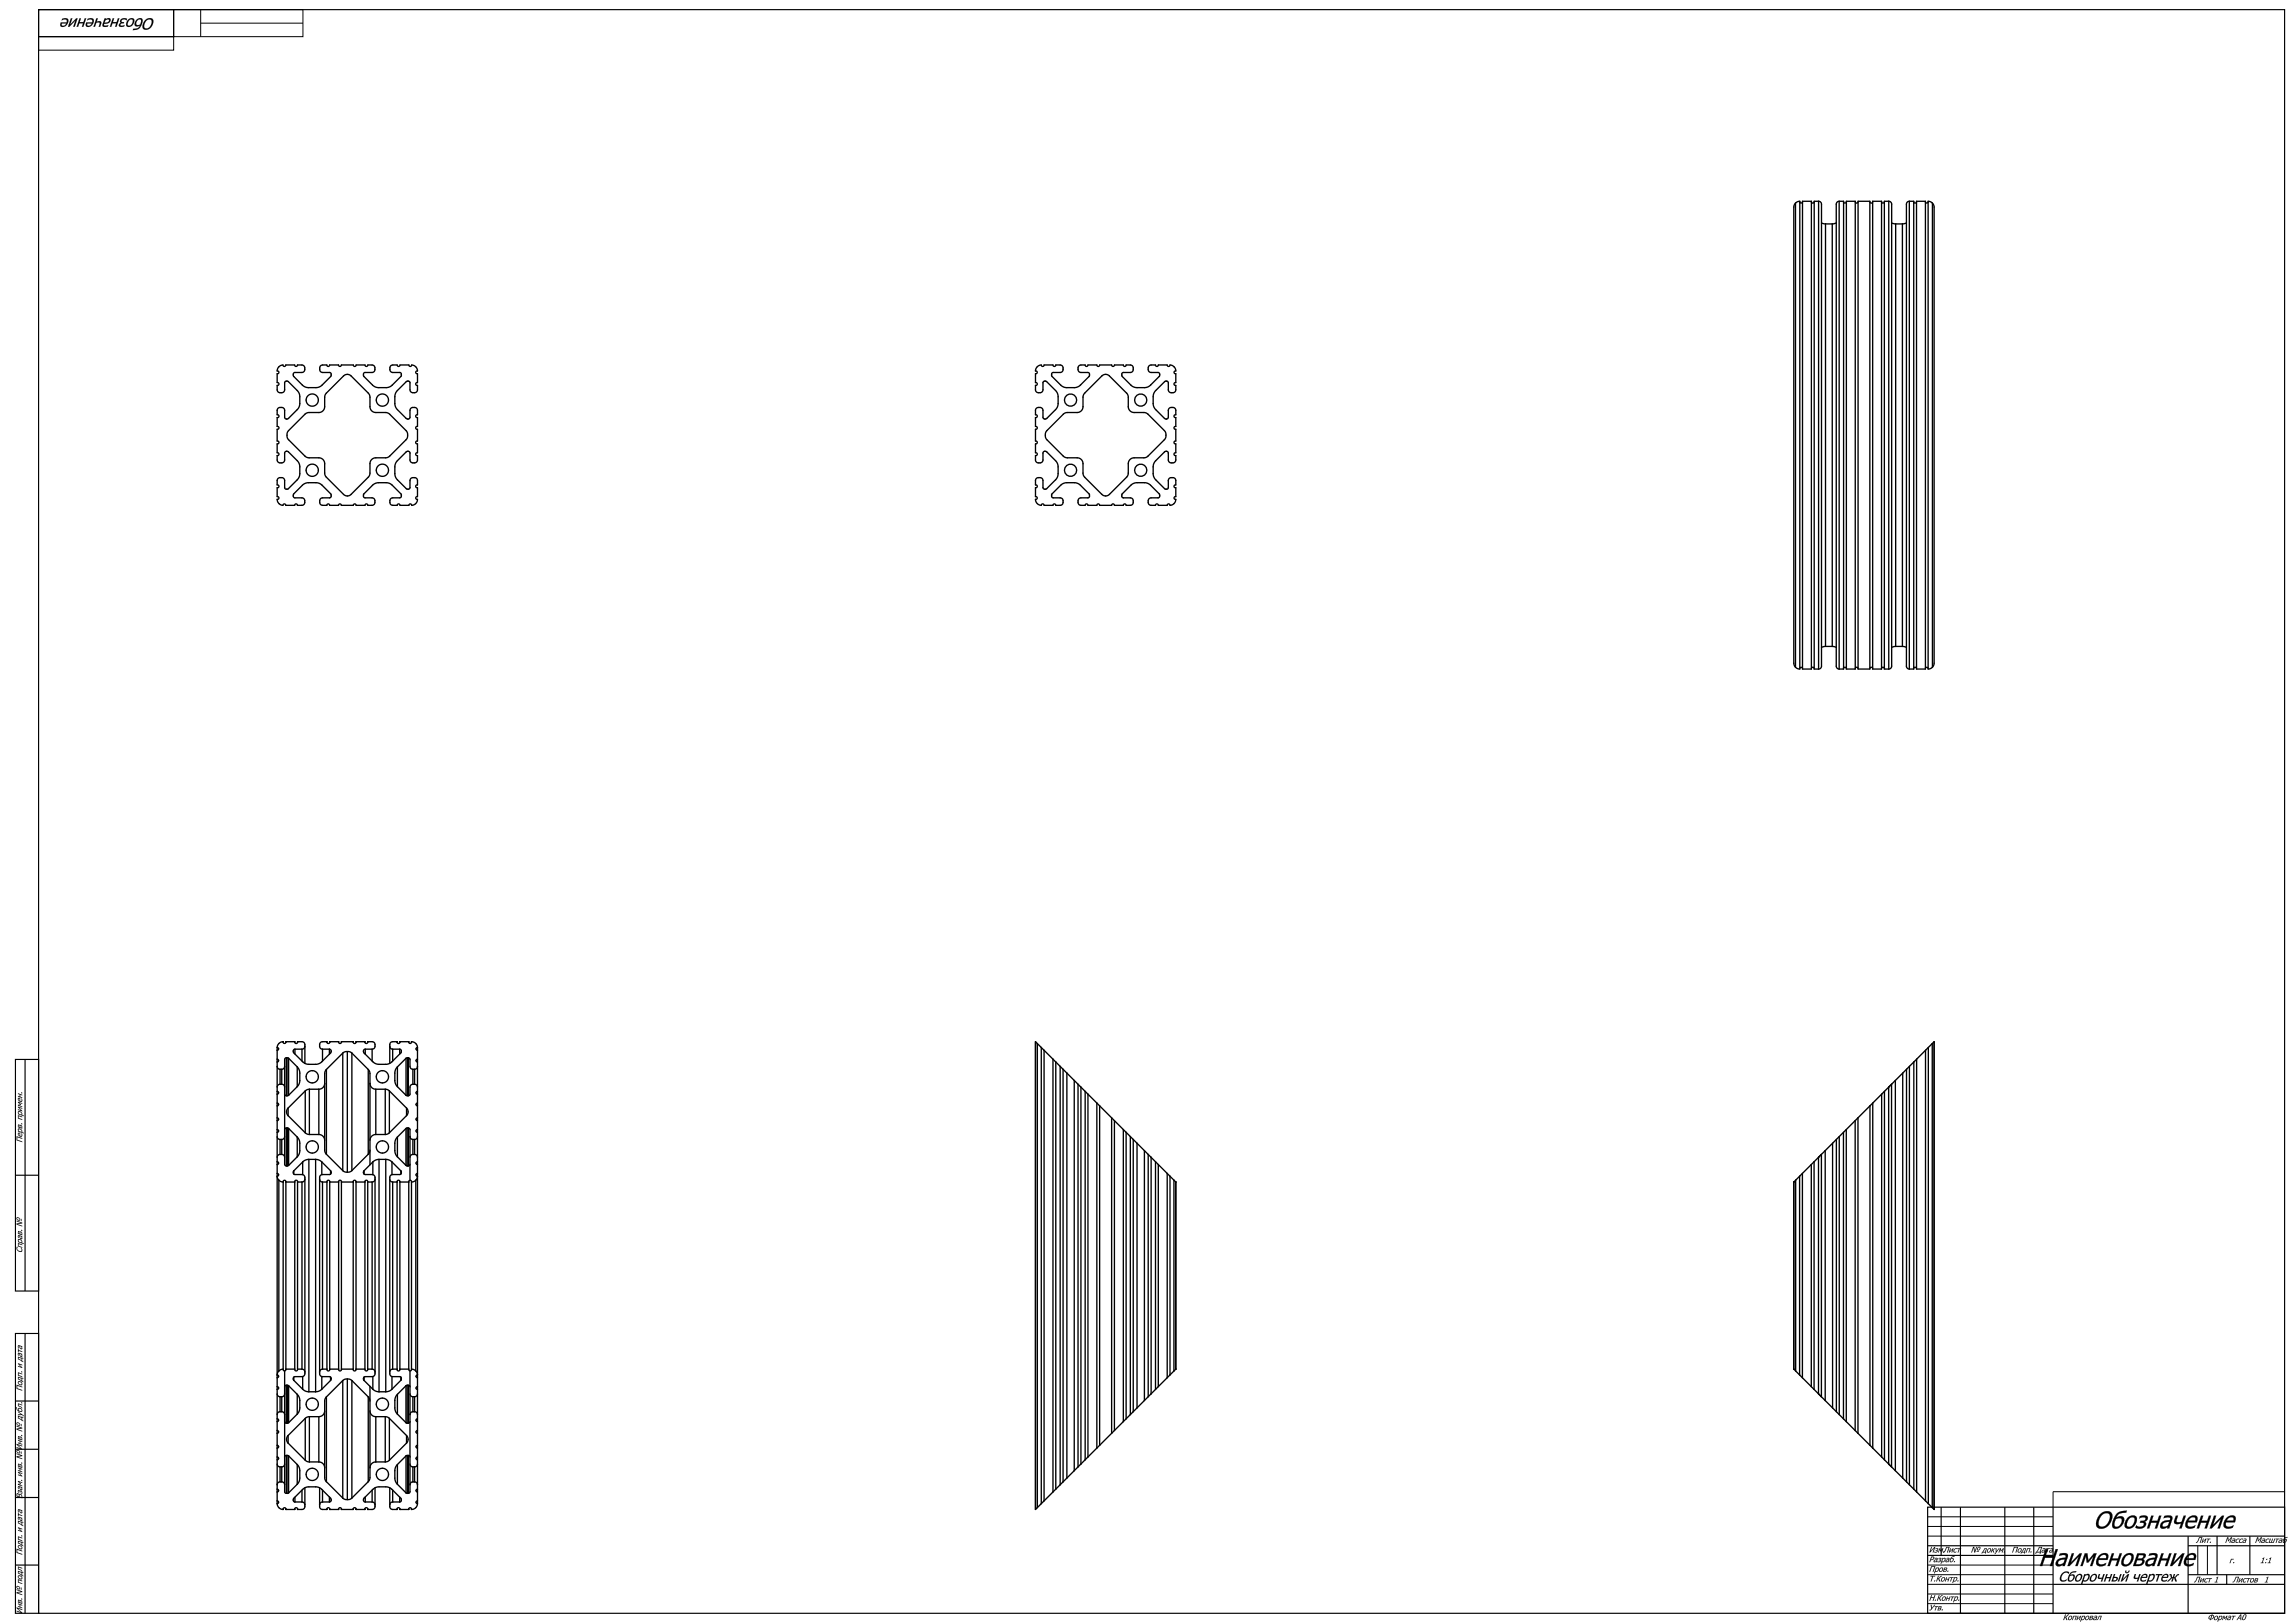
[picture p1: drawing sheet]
<svg xmlns="http://www.w3.org/2000/svg" width="1189mm" height="841mm" viewBox="0 0 1189 841" stroke-linecap="round" stroke-linejoin="round" font-family="sans-serif">
<g fill="none" stroke="#000" stroke-width=".6">
<path d="M20 5h1164v831h-1164zM20 5h70v14h-70zM8 549h12v120h-12zM13 549v120M8 609h12M8 691h12v145h-12zM13 691v145M8 726h12M8 751h12M8 776h12M999 781h185v55h-185zM1006 781v25"/>
<path d="M1016 781v55M1039 781v55M1054 781v55M1064 796h120M1064 781v55M1134 796v40M1149 796v20M1166 796v20M8 811h12M999 801h65M999 806h65M1134 801h50"/>
<path d="M1134 816h50M1154 816v5M1064 821h120"/>
</g>
<g fill="none" stroke="#000" stroke-width=".52">
<path d="M20 19h70v7h-70zM90 5h67v14h-67zM104 12h53M104 5v14M1184 773h-120v8M999 786h65M999 791h65M999 796h65M999 811h65M999 816h65M1139 801v15M1144 801v15"/>
<path d="M999 821h65M999 826h65M999 831h65"/>
</g>
<g fill="#000">
<path d="M1149 817h1l-1 3h-1l1-2zM1175 817h1l-1 3h-1l1-2z"/>
<path d="M75 10h1a2.6 2.6 0 0 1 3 0 4 4 0 0 1-1 4 4 4 0 0 1-4 0v-2zM75 10l-1 2v3a2.6 2.6 0 0 0 4 0l1-3a2.2 2.2 0 0 0-1-3 2.2 2.2 0 0 0-3 1zM76 11l-1 1a1.5 1.5 0 0 0 0 3 1.5 1.5 0 0 0 2-1l2-2a1.4 1.4 0 0 0-1-2 1.4 1.4 0 0 0-2 1zM76 11a1.7 1.7 0 0 1 3 0 1.7 1.7 0 0 1-1 2 2 2 0 0 1-3 1v-2zM71 10a1.7 1.7 0 0 1 3 0 1.7 1.7 0 0 1 0 2l-2 3-3 1v-1l2-1 2-1-2 1-1-1v-1zM71 10l-1 2a1.5 1.5 0 0 0 1 2 1.5 1.5 0 0 0 2-1l-1 1-3 1v1l3-1 1-3v-2l-1-1zM71 10v2a1.1 1.1 0 0 0 0 1 1.1 1.1 0 0 0 2 0 1.3 1.3 0 0 0 0-2 1.3 1.3 0 0 0-2-1zM71 10h2v2a1.3 1.3 0 0 1-2 1 1.3 1.3 0 0 1 0-2zM66 10a1.9 1.9 0 0 1 3 0 1.9 1.9 0 0 1 0 3 2 2 0 0 1-3 1 2 2 0 0 1 0-3zM66 10v2a1.9 1.9 0 0 0 1 2 1.9 1.9 0 0 0 2-2 1.7 1.7 0 0 0 0-3 1.7 1.7 0 0 0-3 1zM67 10l-1 2a1.2 1.2 0 0 0 1 1 1.2 1.2 0 0 0 1-1 1.1 1.1 0 0 0 1-2 1.1 1.1 0 0 0-2 0zM67 10h2v2a1.4 1.4 0 0 1-1 1 1.4 1.4 0 0 1-2 0 1.4 1.4 0 0 1 1-2zM63 10l1-1 2 1v1l-2-1-1 1h1v1l-2 1a1.5 1.5 0 0 0 3 0l-1 1a1.2 1.2 0 0 1-2 0 1.2 1.2 0 0 1 1-2l-1-1zM63 10l-1 1 1 1-1 1v1h2l1-1h-3l1-1h1v-1a.9 .9 0 0 1-1-1 1 1 0 0 1 2 0l1 1v-1l-2-1zM58 9h1v2h1l1-2h1l-2 5v-2h-2v2h-1zM58 9l-1 5h1v-2h2v2l2-5h-1l-1 3h-2l1-3zM55 11l-1 1 2-1 1-1zM55 11a.9 .9 0 0 1 1-1 .9 .9 0 0 1 0 1l-2 1zM54 9h1v1l1-1a1.3 1.3 0 0 1 2 1 1.4 1.4 0 0 1-2 2h-2a1.2 1.2 0 0 0 1 1 1.2 1.2 0 0 0 1 0v1a1.5 1.5 0 0 1-2 0 1.5 1.5 0 0 1-1-2zM54 9l-1 4 1 1h2v-1h-2v-1h3v-2l-1-1-1 1v-1zM50 9h1l-1 2h2v3h-1l1-1a1.1 1.1 0 0 0-1-2 .9 .9 0 0 0-1 1l-1 2h-1zM50 9l-2 5h1l1-2h2l-1 2h1v-2a1.3 1.3 0 0 0 0-1 1.3 1.3 0 0 0-2 0l1-2zM45 10h1a1.9 1.9 0 0 1 2 0 1.9 1.9 0 0 1 1 2h-1a2.1 2.1 0 0 1-1 2 2.1 2.1 0 0 1-3-1l1-1h3a1.4 1.4 0 0 0-1-2 1.4 1.4 0 0 0-2 1zM45 10v1l1-1a1.2 1.2 0 0 1 1 0 1.2 1.2 0 0 1 1 2h-3a1.6 1.6 0 0 0 1 2 1.6 1.6 0 0 0 2-1v-1a1.6 1.6 0 0 0 0-2 1.6 1.6 0 0 0-2 0zM45 12a.9 .9 0 0 0 1 1 .9 .9 0 0 0 1 0l1-1zM45 12h3l-2 1h-1zM41 9h1l-1 2h2l1-2h1l-2 5h-1l1-2h-2v2h-1zM41 9l-1 5 1-2h2l-1 2h1l2-5h-1l-1 3h-2l1-3zM37 9h1l-2 4 4-4-1 5h-1l1-3-3 3h-1zM37 9l-2 5h1l3-3-1 3h1l1-5-4 4 1-3zM32 10a1.9 1.9 0 0 1 3 0 1.9 1.9 0 0 1 0 2 2.1 2.1 0 0 1-1 2 2.1 2.1 0 0 1-3-1v-1h4a1.4 1.4 0 0 0-1-2 1.4 1.4 0 0 0-2 1zM32 10v1l1-1a1.2 1.2 0 0 1 1 0 1.2 1.2 0 0 1 1 2h-4a1.6 1.6 0 0 0 1 2 1.6 1.6 0 0 0 2-1l1-1a1.6 1.6 0 0 0 0-2 1.6 1.6 0 0 0-2 0zM32 12a.9 .9 0 0 0 0 1 1 1 0 0 0 2 0v-1zM32 12h2l-1 1h-1z"/>
<path d="M75 10a2.4 2.4 0 0 1 4 0 2.4 2.4 0 0 1 0 3 2.4 2.4 0 0 1-3 3 2.4 2.4 0 0 1-2-4zM76 11a2.1 2.1 0 0 0-1 2 2.1 2.1 0 0 0 1 2 3 3 0 0 0 2-5zM71 10a1.8 1.8 0 0 1 3 0 1.8 1.8 0 0 1 0 2l-1 1a4 4 0 0 1-4 3v-1a2.8 2.8 0 0 0 3-2 1.7 1.7 0 0 1-2 0 1.7 1.7 0 0 1 1-3zM71 10a1.4 1.4 0 0 0 0 2 1.4 1.4 0 0 0 2 1 1.4 1.4 0 0 0 0-2v-1zM66 10a1.9 1.9 0 0 1 3 0 1.9 1.9 0 0 1 0 3 1.9 1.9 0 0 1-3 1 1.9 1.9 0 0 1 0-3zM67 10v1a1.3 1.3 0 0 0 0 2 1.3 1.3 0 0 0 2-1 1.1 1.1 0 0 0 0-2 1.1 1.1 0 0 0-2 0zM63 10l2-1 1 1v1a1.2 1.2 0 0 0-2-1 1.2 1.2 0 0 0-1 1h1v1a.9 .9 0 0 0-1 0 .9 .9 0 0 0 0 1h2l-1 1a1.3 1.3 0 0 1-2 0 1.3 1.3 0 0 1 1-2l-1-1zM58 9h1l-1 2h2l1-2h1l-2 5v-2h-2v2h-1zM55 11l-1 1a1.2 1.2 0 0 0 2 0 1.2 1.2 0 0 0 0-2zM54 9l1 1a1.5 1.5 0 0 1 3 0 1.4 1.4 0 0 1-2 2h-1a.8 .8 0 0 0-1 1 .8 .8 0 0 0 0 1 .8 .8 0 0 0 1-1h1v1a1.6 1.6 0 0 1-2 0 1.6 1.6 0 0 1-1-2zM50 9h1l-1 2a1.3 1.3 0 0 1 2 0 1.3 1.3 0 0 1 0 1v2h-1l1-1a1.1 1.1 0 0 0-1-2 1 1 0 0 0-1 1l-1 2h-1zM45 10a2 2 0 0 1 4 0 2 2 0 0 1-1 3 1.7 1.7 0 0 1-3 1 1.7 1.7 0 0 1 0-2h3a1.4 1.4 0 0 0-1-2 1.4 1.4 0 0 0-2 1zM45 12a1.2 1.2 0 0 0 1 1 1.2 1.2 0 0 0 2-1zM41 9h1l-1 2h2l1-2h1l-2 5h-1l1-2h-2l-1 2zM37 9l-1 4 4-4-1 5h-1l1-3-3 3h-1zM32 10a2 2 0 0 1 3 0 2 2 0 0 1-1 3 1.7 1.7 0 0 1-2 1 1.7 1.7 0 0 1 0-2h3a1.4 1.4 0 0 0-1-2 1.4 1.4 0 0 0-2 1zM32 12a1.2 1.2 0 0 0 1 1 1.2 1.2 0 0 0 1-1z"/>
<path d="M9 589l2 1-2-1v2l2 1-2-1zM9 587h1l1 2v-1v-1a1 1 0 0 1 0 2 1 1 0 0 1-1-1zM10 587v2v-2zM9 585h2v2h1l-3-1zM10 585v1l1 1v-1zM9 583h2v2l-2-1zM10 583v1zM11 583l-1 1h1zM11 582v1zM9 578l2 1-1-1v1l1 1h-2zM9 576h2v2h1l-3-1zM10 576v1l1 1v-1zM9 573l2 1h-1l1 2-2-1h2zM9 571l2 1-1-1 1 1-1 1 1 1-2-1 2-1zM9 569h1l1 2v-1v-1a1 1 0 0 1 0 2 1 1 0 0 1-1-1zM10 569v1v-1zM9 567h2v1v1l-2-1h1v-1zM11 566v1z"/>
<path d="M9 589l3 1-3-1v2l3 1-3-1zM9 589v2l2 1-2-1v-2l2 1zM9 587h1v2l1-1v-1a1 1 0 0 1 0 2 1 1 0 0 1-1 0l-1-1zM9 587l1 2h1v-2v1v1l-1-2zM10 587v2v-2zM10 587v2zM9 585h2v2h1l-3-1zM9 585v1l3 1h-1a1.4 1.4 0 0 0 0-2 1.4 1.4 0 0 0-2 0zM10 585v1l1 1v-1zM10 585l1 1v1l-1-1zM9 583h2l1 2-3-1zM9 583v1l2 1v-2zM10 583v1zM10 583v1zM11 583l-1 1h1zM11 583v1h-1zM11 582l1 1zM11 582v1zM9 578l3 1-2-1v1l2 1h-3zM9 578v2h2l-1-1v-1l1 1zM9 576h2v2h1l-3-1zM9 576v1l3 1h-1a1.4 1.4 0 0 0 0-2 1.4 1.4 0 0 0-2 0zM10 576v1l1 1v-1zM10 576l1 1v1l-1-1zM9 573l3 1v1l-2-1 2 2-3-1h2zM9 573l2 2h-2l2 1-1-2h1zM9 571l3 1-2-1 1 1-1 1 2 1-3-1v-1h2zM9 571l2 1h-2v1l2 1-1-1 1-1-1-1 1 1zM9 569h1v2l1-1v-1a1 1 0 0 1 0 1 1 1 0 0 1-1 1l-1-1zM9 569l1 1 1 1v-2v1v1l-1-2zM10 569v1v-1zM10 569v1zM9 566l3 1v1l-1-1v1l1 1-3-1h1v-1zM9 567h1v1h-1l2 1-1-1v-1h1zM11 566l1 1zM11 566v1z"/>
<path d="M9 646a1.2 1.2 0 0 0 1 2 1.2 1.2 0 0 0 1-1 1.3 1.3 0 0 1 0 2 1.3 1.3 0 0 1-2-1zM9 644l2 1h-1v1l1 1-2-1zM9 642l2 1v1l1 1-3-1zM10 643l1 1v-1zM10 641l1 1zM9 640l2 1a.8 .8 0 0 1 0 1 .8 .8 0 0 1-1 0 .8 .8 0 0 1 0-1v-1l-1 1zM9 638h2v2l-2-1zM10 638v1zM11 639h-1l1 1zM11 637v1zM9 633l2 1h-2l2 2-2-1v-1h2zM9 632a1 1 0 0 1 2 0 1 1 0 0 1-2 0zM11 632v1zM9 632a.6 .6 0 0 0 1 0 .6 .6 0 0 0-1 0z"/>
<path d="M9 646l1 2h1v-1a1.3 1.3 0 0 1 0 2 1.3 1.3 0 0 1-2-1zM9 646v2l1 1a1.1 1.1 0 0 0 1-1 1.1 1.1 0 0 0 0-1v1a1.4 1.4 0 0 1-2 0 1.4 1.4 0 0 1 0-2zM9 644l3 1h-2v1l2 1-3-1zM9 644v2l2 1-1-1v-1h1zM9 642l2 1v1l1 1-3-1zM9 642v2l3 1-1-1a1.4 1.4 0 0 0 0-2 1.4 1.4 0 0 0-2 0zM10 643l1 1v-1zM10 643h1v1l-1-1zM10 641l1 1zM10 641h1v1zM9 640l3 1a.7 .7 0 0 1-1 1 .7 .7 0 0 1-1-1v-1v2l-1-1zM9 640v1l1-1v2h1v-1zM9 638h2l1 2-3-1zM9 638v1l2 1v-2zM10 638v1zM10 638v1zM11 639h-1l1 1zM11 639v1l-1-1zM11 637l1 1zM11 637v1zM9 633l3 1h-3l3 2-3-1v-1h2zM9 633l2 1h-2v1l2 1-2-2h2zM9 632a1 1 0 0 1 2 0 1 1 0 0 1-2 0zM9 632a1 1 0 0 0 2 0 1 1 0 0 0-2 0zM11 632v1zM11 632v1zM9 631v1h1v-1zM9 632a.6 .6 0 0 1 1 0 .6 .6 0 0 1-1 0z"/>
<path d="M9 718l2 1-2-1v1l2 2-2-1zM9 716a1.2 1.2 0 0 1 2 0 1.2 1.2 0 0 1 0 2l-1-1zM10 717a.8 .8 0 0 0 1 0 .8 .8 0 0 0-1 0zM9 713l3 1h-1l1 2-3-1zM10 714v1h1v-1zM9 711l2 1h-1v1l1 1-2-1zM9 706l2 1h-1l1 2-2-1h2zM9 703l3 1h-1l1 2-3-2zM10 703v1l1 1v-1zM10 702l1 1zM9 701l2 1a.8 .8 0 0 1 0 1 .8 .8 0 0 1-1 0 .8 .8 0 0 1 0-1v-1l-1 1zM9 699l1 1 1 1-1-1-1 1zM10 698l1 1zM9 697l2 1a.8 .8 0 0 1 0 1 .8 .8 0 0 1-1 0 .8 .8 0 0 1 0-1v-1l-1 1z"/>
<path d="M9 718l3 1-3-1v1l3 2-3-1zM9 718v2l2 1-2-2v-1l2 1zM9 716a1.2 1.2 0 0 1 2 0 1.2 1.2 0 0 1 0 2l-1-1zM9 716a1.2 1.2 0 0 0 1 2 1.2 1.2 0 0 0 2-1l-2-1zM10 716a.8 .8 0 0 0 0 1 .8 .8 0 0 0 1 0 .8 .8 0 0 0 0-1zM10 717a.8 .8 0 0 1 1 0 .8 .8 0 0 1-1 0zM9 713l3 1h-1l1 2-3-1zM9 713v2l3 1h-1v-2h1zM10 714v1h1v-1zM10 714h1v1h-1zM9 711l3 1h-2v1l2 1-3-1zM9 711v2l2 1-1-1v-1h1zM11 711h1zM9 706l3 1v1l-2-1 2 2-3-1h2zM9 706l2 2h-2l2 1-1-2h1zM9 703l3 1h-1l1 2-3-2zM9 703v1l3 2-1-1v-1h1zM10 703v1l1 1v-1zM10 703l1 1v1l-1-1zM10 702l1 1zM10 702h1v1zM9 701l3 1a.7 .7 0 0 1-1 1 .7 .7 0 0 1-1-1v-1v2l-1-1zM9 701v1l1-1v2h1v-1zM9 699l1 1 2 1-2-1-1 1zM9 699v2l1-1 1 1-1-1zM10 698l1 1zM10 698h1v1zM9 697l3 1a.7 .7 0 0 1-1 1 .7 .7 0 0 1-1 0v-2v2l-1-1zM9 697v1l1-1v2h1v-1z"/>
<path d="M9 748l2 1h-2l2 2-2-1 2 1zM9 746l2 1v1v1l-2-1h1v-1zM9 744l2 1v1h-2zM10 745v1zM11 745l-1 1h1zM9 739l2 1-2 1 2 1-2-1v-1h2zM9 738a1 1 0 0 1 2 0 1 1 0 0 1-2 0zM11 738v1zM9 738a.6 .6 0 0 0 1 0 .6 .6 0 0 0-1 0zM9 734h3l-1 1 1 1-3-1zM10 734v1l1 1v-1zM9 731l3 3-1-1h-2h2zM8 729l2 2a1.1 1.1 0 0 1 1-1 1.1 1.1 0 0 1 1 1l-1 1-2-1zM10 731a.7 .7 0 0 0 1 0 .7 .7 0 0 0-1 0zM9 727l2 1h-1l1 2-2-1z"/>
<path d="M9 748l3 1v1l-3-1 3 2-3-1 2 1zM9 748l2 3-2-1 2 1-2-2h2zM9 746l3 1h-1v1l1 1-3-1v-1l1 1v-1zM9 746l1 1v1h-1l2 1-1-1v-1h1zM9 744l2 1 1 1h-3zM9 744v2h2v-1zM10 745v1zM10 745v1v-1zM11 745l-1 1h1zM11 745v1h-1zM11 743l1 1zM9 739l3 1-3 1 3 1-3-1v-1h2zM9 739l2 1h-2v1l2 1-2-1 2-1zM9 738a1 1 0 0 1 2 0 1 1 0 0 1-2 0zM9 738a1 1 0 0 0 2 0 1 1 0 0 0-2 0zM11 738v1zM11 738v1zM9 738h1zM9 738a.6 .6 0 0 1 1 0 .6 .6 0 0 1-1 0zM9 734h3l-1 1 1 2-3-2zM9 734v1l3 1h-1v-2h1zM10 734v1l1 1v-1zM10 734l1 1v1l-1-1zM9 731l3 3-1-1h-2h2zM9 731l2 2h-2h2l1 1zM8 729l2 2v-1h1a.9 .9 0 0 1 0 1 .9 .9 0 0 1-1 0h-1zM8 729l1 2 2 1v-1l-1-1a.8 .8 0 0 0-1 0 .8 .8 0 0 0 1 1zM10 731a.7 .7 0 0 0 1 0 .7 .7 0 0 0-1 0zM10 731a.7 .7 0 0 1 1 0 .7 .7 0 0 1-1 0zM9 727l3 1h-2l1 1 1 1-3-1zM9 727v2l2 1-1-2h1zM11 727h1z"/>
<path d="M9 774h1a1.1 1.1 0 0 1 1 0 1.1 1.1 0 0 1 0 2l-2-1zM9 774v1h1zM10 775v1h1v-1zM9 772h1a1.1 1.1 0 0 1 1 1 1.1 1.1 0 0 1 0 1v-1l-1-1v2l-1-1zM10 771l1 1zM9 770l2 1a.8 .8 0 0 1 0 1 .8 .8 0 0 1-1 0 .8 .8 0 0 1 0-1v-1l-1 1zM9 767l2 1h-1l1 1h-1l1 1-2-1h2zM9 763h2h-1l1 2-2-1 2 1zM9 760l2 1v1v1l-2-1h1v-1zM9 759h2v2l-2-1zM10 759v1zM11 759l-1 1h1zM9 753l2 1v1h-2l2 1-2-1 2-1zM9 752a1 1 0 0 1 2 0 1 1 0 0 1-2 0zM11 752v1zM9 752a.6 .6 0 0 0 1 0 .6 .6 0 0 0-1 0z"/>
<path d="M9 774h2l1 2-3-1zM9 774v1l2 1a1 1 0 0 0 0-2 1 1 0 0 0-1 0zM9 774v1h1zM9 774h1v1h-1zM10 775v1h1v-1zM10 775h1v1h-1zM9 772l2 1v1v-1h-1v1l-1-1zM9 772v1l1 1v-2l1 1v1v-1zM10 771l1 1zM10 771h1v1zM9 770l3 1a.7 .7 0 0 1-1 1 .7 .7 0 0 1-1 0v-2v2l-1-1zM9 770v1l1-1v2h1v-1zM9 767l3 1v1l-2-1 1 1h-1l2 1-3-1h2zM9 767l2 2h-2l2 1-1-1h1l-1-1h1zM11 767l1 1zM9 763h3v1l-2-1 2 2-3-1 2 1zM9 763l2 2-2-1 2 1-1-2h1zM9 760l3 1v1l-1-1v1l1 1-3-1h1v-1zM9 760l1 1v1h-1l2 1-1-1v-1h1zM9 758l2 1 1 2-3-1zM9 759v1l2 1v-2zM10 759v1zM10 759v1zM11 759l-1 1h1zM11 759v1h-1zM11 758l1 1zM9 753l3 1v1h-3l3 1-3-1 2-1zM9 753l2 1-2 1 2 1-2-1h2v-1zM9 752a1 1 0 0 1 2 0 1 1 0 0 1-2 0zM9 752a1 1 0 0 0 2 0 1 1 0 0 0-2 0zM11 752v1zM11 752v1zM9 752v1h1v-1zM9 752a.6 .6 0 0 1 1 0 .6 .6 0 0 1-1 0z"/>
<path d="M1089 785a3 3 0 0 1 3-2 3 3 0 0 1 3 3 5 5 0 0 1-3 5 5 5 0 0 1-5 0 7 7 0 0 1 2-6zM1089 785l-1 2a2.5 2.5 0 0 0 1 4 2.5 2.5 0 0 0 3-1 3 3 0 0 0 0-6h-1zM1097 784l2-1h3l-1 1a4 4 0 0 0-4 2 2.4 2.4 0 0 1 3 0 2.4 2.4 0 0 1 0 4 3 3 0 0 1-2 2 3 3 0 0 1-3-1v-3zM1096 787a2.2 2.2 0 0 0 0 2 2.2 2.2 0 0 0 1 2l2-1a1.8 1.8 0 0 0 0-3 1.8 1.8 0 0 0-3 0zM1103 786a2.7 2.7 0 0 1 4 0 2.7 2.7 0 0 1 0 4 3 3 0 0 1-3 2 3 3 0 0 1-3-2zM1104 787l-1 1a1.8 1.8 0 0 0 0 3 1.8 1.8 0 0 0 3-1v-1a1.6 1.6 0 0 0 0-3 1.6 1.6 0 0 0-2 1zM1109 786a2.2 2.2 0 0 1 3-1 2.2 2.2 0 0 1 1 2l-2 2a2.5 2.5 0 0 1 0 3 2.5 2.5 0 0 1-3 0h-1v-2a1.9 1.9 0 0 0 2 1 1.9 1.9 0 0 0 2-2h-2v-1h1a1.2 1.2 0 0 0 2 0 1.2 1.2 0 0 0-1-2 1.2 1.2 0 0 0-1 0l-1 1zM1115 785h1l-1 3h3l1-3h1l-2 7h-1l1-3h-3l-1 3h-1zM1121 789a1.2 1.2 0 0 0 0 2 1.2 1.2 0 0 0 2 0l1-2zM1122 786a2.4 2.4 0 0 1 2-1 2.4 2.4 0 0 1 2 3l-2 4h-1v-1a2 2 0 0 1-3 0 2 2 0 0 1 1-3h2a.9 .9 0 0 0 1 0 .9 .9 0 0 0 1-1l-2-1-2 1zM1128 785h1l-1 2a1.2 1.2 0 0 0 0 2 1.2 1.2 0 0 0 2 0h1l1-4h1l-2 7h-2l1-3a2 2 0 0 1-2 1 2 2 0 0 1-1-2zM1134 787a2.4 2.4 0 0 1 3-2 2.4 2.4 0 0 1 2 3l-1 1h-4a2 2 0 0 0 1 2 2 2 0 0 0 2 0v1a3 3 0 0 1-4-2v-2zM1135 787l-1 1h4a1.5 1.5 0 0 0-1-2 1.5 1.5 0 0 0-2 1zM1141 785h1l-1 3h3l1-3h1l-2 7h-1l1-3h-3l-1 3h-2zM1147 785h2l-2 5 5-5h1l-3 7h-1l2-5-5 5h-1zM1154 787a2.4 2.4 0 0 1 3-2 2.4 2.4 0 0 1 2 3l-1 1h-4a2 2 0 0 0 1 2 2 2 0 0 0 2 0v1a3 3 0 0 1-5-2l1-2zM1155 787l-1 1h3a1.5 1.5 0 0 0 0-2 1.5 1.5 0 0 0-2 1z"/>
<path d="M1089 784a3 3 0 0 1 4-1 3 3 0 0 1 2 4l-1 2-2 2a4 4 0 0 1-6 0 7 7 0 0 1 3-7zM1089 784l-2 4a3 3 0 0 0 0 4 3 3 0 0 0 5-1 7 7 0 0 0 2-7 4 4 0 0 0-5 0zM1089 785l-1 3a2.3 2.3 0 0 0 1 3 2.3 2.3 0 0 0 3-1l1-2a2.2 2.2 0 0 0 0-4 2.2 2.2 0 0 0-4 1zM1089 785a2.7 2.7 0 0 1 4 0 5 5 0 0 1-5 6v-2zM1097 784l2-1h3v1h-2a3 3 0 0 0-3 2 2.9 2.9 0 0 1 4 0 4 4 0 0 1-2 5 2.5 2.5 0 0 1-4 1 2.5 2.5 0 0 1 0-4zM1097 784l-2 4v3a4 4 0 0 0 6-2 2.2 2.2 0 0 0-1-3 2.2 2.2 0 0 0-3 0l1-1 4-1v-1h-3zM1096 787h1a2.5 2.5 0 0 0 0 4h1l1-2a1.7 1.7 0 0 0 0-2 1.7 1.7 0 0 0-3 0zM1096 787a2 2 0 0 1 4 0 2 2 0 0 1-1 3l-2 1h-1zM1103 786a2.7 2.7 0 0 1 4 0 2.7 2.7 0 0 1 0 4 3 3 0 0 1-3 2 3 3 0 0 1-3-2zM1103 787l-1 1a2.6 2.6 0 0 0 0 4 2.6 2.6 0 0 0 4-1l1-2a2.5 2.5 0 0 0-1-4 2.5 2.5 0 0 0-3 2zM1104 787l-1 1a1.8 1.8 0 0 0 0 3 1.8 1.8 0 0 0 3-1v-2a1.4 1.4 0 0 0 0-2 1.4 1.4 0 0 0-2 1zM1104 787v-1a1.7 1.7 0 0 1 2 1 1.7 1.7 0 0 1 0 2v1a1.8 1.8 0 0 1-3 1 1.8 1.8 0 0 1-1-2zM1109 786l1-1a1.9 1.9 0 0 1 2 0 1.9 1.9 0 0 1 1 3l-2 1a1.8 1.8 0 0 1 1 1 1.8 1.8 0 0 1-1 2h-2h-2v-2l2 1h2v-1l-2-1v-1h2l1-1a2 2 0 0 0-3 0zM1109 786v1l2-1 1 1-1 1h-2v1h1a1.2 1.2 0 0 1 1 2 1.2 1.2 0 0 1-2 0l-2-1v2h2l2-1 1-1-1-2h2v-2l-1-1zM1115 785h1l-1 3h3l1-3h1l-2 7h-1l1-3h-3l-1 3h-1zM1115 785l-2 7h1l1-3h3l-1 3h1l2-7h-1l-1 3h-3l1-3zM1121 789v1a1.5 1.5 0 0 0 1 1 1.5 1.5 0 0 0 2-1v-1zM1121 789l3-1v2a1.4 1.4 0 0 1-2 1 1.4 1.4 0 0 1-1-1zM1122 786v-1a2.1 2.1 0 0 1 3 0 2.1 2.1 0 0 1 1 3l-2 4h-1v-1l-1 1a1.9 1.9 0 0 1-3-1 1.9 1.9 0 0 1 2-3h3a1.2 1.2 0 0 0 0-2 1.2 1.2 0 0 0-1 0l-2 1zM1122 786l-1 1 3-1 1 2a5 5 0 0 0-5 2v2h2l1-1v1h1l2-6-1-1zM1128 785h1l-1 2a1.3 1.3 0 0 0 1 2 1.3 1.3 0 0 0 1 0l2-4h1l-2 7h-2l1-3-2 1-1-1zM1128 785l-1 3a2 2 0 0 0 1 2 2 2 0 0 0 2-1l-1 3h2l2-7h-1l-1 4h-2l-1-1 1-3zM1134 787a2.5 2.5 0 0 1 3-2 2.5 2.5 0 0 1 2 3l-1 1h-4a1.9 1.9 0 0 0 1 2 1.9 1.9 0 0 0 2 0l1-1-1 2a3 3 0 0 1-5-2zM1134 787l-1 2a2.4 2.4 0 0 0 0 3 2.4 2.4 0 0 0 3 0h1l1-2-1 1a1.8 1.8 0 0 1-3 0 1.8 1.8 0 0 1 0-2h4l1-1a2.1 2.1 0 0 0-1-3 2.1 2.1 0 0 0-3 1zM1135 787l-1 1h4a1.3 1.3 0 0 0-1-2 1.3 1.3 0 0 0-2 1zM1135 787l2-1 1 2h-4zM1141 785h1l-1 3h3l1-3h1l-2 7h-2l1-3h-2l-1 3h-2zM1141 785l-3 7h2l1-3h3l-1 3h1l2-7h-1l-1 3h-3l1-3zM1147 785h2l-2 5 5-5h1l-3 7h-1l2-5-5 5h-1zM1147 785l-2 7h1l5-5-2 5h1l3-7h-1l-5 5 2-4zM1154 787a2.5 2.5 0 0 1 3-2 2.5 2.5 0 0 1 2 3l-1 1h-4a1.9 1.9 0 0 0 1 2 1.9 1.9 0 0 0 2 0l1-1-1 2h-1a3 3 0 0 1-4-2zM1154 787l-1 2a2.4 2.4 0 0 0 0 3 2.4 2.4 0 0 0 3 0h1l1-2-2 1a1.8 1.8 0 0 1-2 0 1.8 1.8 0 0 1 0-2h4v-1a2.1 2.1 0 0 0 0-3 2.1 2.1 0 0 0-3 1zM1155 787l-1 1h3a1.3 1.3 0 0 0 0-2 1.3 1.3 0 0 0-2 1zM1155 787l2-1v2h-3z"/>
<path d="M1140 797h1l-1 2 1-2h-1l-1 2h-1zM1142 797v2l1-2v2v-1l-2 1zM1144 797h2l-1 1-1 1v-1zM1145 799h1h-1z"/>
<path d="M1140 797h1l-1 3 1-3h-1l-1 2-1 1zM1140 797l-2 2h1l1-2h1l-1 2 1-2zM1142 797v2l1-2v3h-1l1-2-2 2zM1142 797l-1 2 2-1v1v-2l-1 2zM1144 797h2l-1 1-1 2v-2zM1144 797v1v1l1-1 1-1zM1145 799h1v1h-1zM1145 799h1z"/>
<path d="M1154 797h1v1l2-1-1 2v-2l-1 2-1-2-1 2zM1157 799l1-1zM1157 797l1 1v1a1 1 0 0 1-2 0 .8 .8 0 0 1 0-1 .8 .8 0 0 1 1 0h1zM1159 798l1-1v1a.8 .8 0 0 0-1 0 .8 .8 0 0 0 1 1 1 1 0 0 1-2 0 1 1 0 0 1 1-1zM1161 798l1-1v1a.8 .8 0 0 0-1 0 .8 .8 0 0 0 1 1 1 1 0 0 1-2 0 1 1 0 0 1 1-1zM1163 799l1-1zM1163 797l1 1v1h-1a.8 .8 0 0 1-1 0 .8 .8 0 0 1 0-1 .8 .8 0 0 1 1 0h1z"/>
<path d="M1154 797h1v1l2-1-1 3h-1l1-3-1 2-1-2-1 3zM1154 797l-1 2 1-2 1 2 1-2v2l1-2-2 1v-1zM1157 799l1-1zM1157 799l1-1-1 1zM1157 797l2 1-1 2h-1a.7 .7 0 0 1-1-1 .7 .7 0 0 1 1-1h1h-1zM1157 797l1 1h-1l-1 1h2v-1zM1159 798a.7 .7 0 0 1 1-1 .7 .7 0 0 1 0 1 .8 .8 0 0 0-1 0 .8 .8 0 0 0 1 1v1l-1-1zM1159 798a1 1 0 0 0-1 1 1 1 0 0 0 2 0h-1v-1l2-1zM1161 798a.7 .7 0 0 1 1-1 .7 .7 0 0 1 0 1 .8 .8 0 0 0-1 0 .8 .8 0 0 0 1 1l-1 1-1-1zM1161 798a1 1 0 0 0-1 1 1 1 0 0 0 2 0h-1v-1l1-1zM1163 799l1-1zM1163 799l1-1-1 1zM1163 797l1 1v2h-1a.7 .7 0 0 1-1-1 .7 .7 0 0 1 1-1h1h-1zM1163 797l1 1h-1l-1 1h2v-1z"/>
<path d="M1170 797v1l2-1-1 2 1-2-2 2v-2l-1 2zM1172 799h1v-1zM1173 797l1 1-1 1a.8 .8 0 0 1-1 0 .8 .8 0 0 1 0-1 .8 .8 0 0 1 1 0h1zM1175 798l1-1v1a.8 .8 0 0 0-1 0 .8 .8 0 0 0 0 1h1h-1a1 1 0 0 1-1 0 1 1 0 0 1 1-1zM1176 797v2h1l1-2-1 2h1l1-2-1 2h-2zM1179 797h2l-1 1v1v-1zM1181 799h1v-1zM1182 797l1 1-1 1a.8 .8 0 0 1-1 0 .8 .8 0 0 1 0-1 .8 .8 0 0 1 1 0zM1184 797l2-1-2 2a1.1 1.1 0 0 1 1 1 1.1 1.1 0 0 1-2 1v-1zM1183 799a1 1 0 0 0 2 0 1 1 0 0 0-2 0z"/>
<path d="M1170 797v1l2-1-1 3 1-3-2 2v-2l-1 3zM1170 797l-1 2 1-2v2l2-2-1 2 1-2-2 1v-1zM1172 799h1v-1zM1172 799l1-1v1zM1173 797l1 1-1 2a.7 .7 0 0 1-1-1 .7 .7 0 0 1 1-1h1h-2zM1173 797l1 1h-2v1h1l1-1zM1175 798a.7 .7 0 0 1 0-1 .7 .7 0 0 1 1 1 .8 .8 0 0 0-1 0 .8 .8 0 0 0 0 1h1l-1 1-1-1zM1175 798a1 1 0 0 0-1 1 1 1 0 0 0 1 0h1h-1l-1-1 2-1zM1176 797h1l-1 2h1l1-2-1 2h1l1-2-1 3h-2zM1176 797v2h2l1-2-1 2h-1l1-2-1 2h-1zM1179 797h2l-1 1v2h-1l1-2zM1179 797l1 1v1v-1l1-1zM1181 799h1v-1zM1181 799l1-1v1zM1181 797l2 1-1 2a.7 .7 0 0 1-1-1 .7 .7 0 0 1 0-1h1h-1zM1182 797l1 1h-2v1h1l1-1zM1184 797l2-1-2 2h1l-1 1a.9 .9 0 0 1-1 0 .9 .9 0 0 1 0-1zM1184 797l-1 2v1l2-2h-1v-1l2-1zM1183 799a1 1 0 0 0 2 0 1 1 0 0 0-2 0zM1183 799a1 1 0 0 1 2 0 1 1 0 0 1-2 0z"/>
<path d="M9 803l2 1-2-1v1l2 2-2-1zM9 801a1.2 1.2 0 0 1 2 0 1.2 1.2 0 0 1 0 2l-1-1zM10 802a.8 .8 0 0 0 1 0 .8 .8 0 0 0-1 0zM9 798l3 1h-1l1 2-3-1zM10 799v1h1v-1zM9 796l2 1h-1v1l1 1-2-1zM9 791l2 1h-1l1 2-2-1h2zM9 788l3 1h-1l1 2-3-2zM10 788v1l1 1v-1zM10 787l1 1zM9 786l2 1a.8 .8 0 0 1 0 1 .8 .8 0 0 1-1 0 .8 .8 0 0 1 0-1v-1l-1 1zM9 784l1 1 1 1-1-1-1 1zM10 783l1 1zM9 782l2 1a.8 .8 0 0 1 0 1 .8 .8 0 0 1-1 0 .8 .8 0 0 1 0-1v-1l-1 1z"/>
<path d="M9 803l3 1-3-1v1l3 2-3-1zM9 803v2l2 1-2-2v-1l2 1zM9 801a1.2 1.2 0 0 1 2 0 1.2 1.2 0 0 1 0 2l-1-1zM9 801a1.2 1.2 0 0 0 1 2 1.2 1.2 0 0 0 2-1l-2-1zM10 801a.8 .8 0 0 0 0 1 .8 .8 0 0 0 1 0 .8 .8 0 0 0 0-1zM10 802a.8 .8 0 0 1 1 0 .8 .8 0 0 1-1 0zM9 798l3 1h-1l1 2-3-1zM9 798v2l3 1h-1v-2h1zM10 799v1h1v-1zM10 799h1v1h-1zM9 796l3 1h-2v1l2 1-3-1zM9 796v2l2 1-1-1v-1h1zM11 796h1zM9 791l3 1v1l-2-1 2 2-3-1h2zM9 791l2 2h-2l2 1-1-2h1zM9 788l3 1h-1l1 2-3-2zM9 788v1l3 2-1-1v-1h1zM10 788v1l1 1v-1zM10 788l1 1v1l-1-1zM10 787l1 1zM10 787h1v1zM9 786l3 1a.7 .7 0 0 1-1 1 .7 .7 0 0 1-1-1v-1v2l-1-1zM9 786v1l1-1v2h1v-1zM9 784l1 1 2 1-2-1-1 1zM9 784v2l1-1 1 1-1-1zM10 783l1 1zM10 783h1v1zM9 782l3 1a.7 .7 0 0 1-1 1 .7 .7 0 0 1-1 0v-2v2l-1-1zM9 782v1l1-1v2h1v-1z"/>
<path d="M1001 817h2h-1l-1 3v-3h-1zM1001 817v2l1-2h1zM1002 819h1v1h-1zM1002 819h1zM1004 817h1l-1 1 2-1-1 1 1 2h-1l-1-2-1 2zM1004 817l-1 2 2-1 1 2-1-2 1-1-2 1zM1006 818h1a1.1 1.1 0 0 1 1 0 1.1 1.1 0 0 1-1 1 1 1 0 0 1-1 0 1 1 0 0 1 0-1zM1006 818a1 1 0 0 0 0 1 1 1 0 0 0 1 1 1.1 1.1 0 0 0 1-2 .8 .8 0 0 0 0-1 1.1 1.1 0 0 0-2 1zM1007 818v1l1-1zM1006 819a1 1 0 0 1 2 0 1 1 0 0 1-2 0zM1009 817v1h1v-1v3h-1l1-1h-1l-1 1zM1009 817l-1 2 1-1h1v1v-2v1h-1zM1011 817h2l-1 1-1 2v-2zM1011 817v1v1l1-1 1-1zM1013 817h1v1l-2 2zM1013 817l-1 3v-1a1.2 1.2 0 0 0 2 0 1.2 1.2 0 0 0 0-2zM1013 818v1a.9 .9 0 0 0 1 0 .9 .9 0 0 0-1-1zM1013 818h1l-1 1zM1015 819v1h-1zM1015 819h-1h1z"/>
<path d="M1001 817h2h-1l-1 2v-2zM1002 819h1h-1zM1004 817v1l2-1-1 1 1 1-2-1-1 1zM1006 818h1a1 1 0 0 1 1 0 1 1 0 0 1-1 1 .9 .9 0 0 1-1 0 .9 .9 0 0 1 0-1zM1006 818a1 1 0 0 0 2 0 1 1 0 0 0-2 0zM1009 817v1h1v-1v2h-1h-1zM1011 817h2l-1 1-1 1v-1zM1013 817a1.1 1.1 0 0 1 1 2 1.1 1.1 0 0 1-1 1h-1zM1013 818v1a.8 .8 0 0 0 1 0 .8 .8 0 0 0-1-1zM1015 819h-1z"/>
<path d="M1001 802l-1 2 3-2-1 2v-2l-2 2zM1003 802a.7 .7 0 0 1 1 0 .7 .7 0 0 1 0 1 .8 .8 0 0 1 0 1 .8 .8 0 0 1-1 0h1h-1l1-1h-1zM1005 802l1 2 1-2-1 2 1-1-1 1-1-1-1 1zM1007 804h1h-1z"/>
<path d="M1001 802v2l2-2-1 3v-3l-2 3zM1001 802l-1 2 2-2v2l1-2-2 2zM1003 802a.7 .7 0 0 1 1 0 .7 .7 0 0 1 0 1v1h-2h2h-1l1-1h-1zM1003 802v1h1h-1l1 1h-1v1l1-1v-1zM1005 802h1v2l1-2-1 3 1-2-1 1-1-1-1 2zM1005 802l-1 2 1-1 1 1 1-1-1 1 1-2-1 2v-2zM1007 804h1v1h-1zM1007 804h1z"/>
<path d="M1001 812h2l-1 2v-2h-1l-1 2zM1003 812h1a1.1 1.1 0 0 1 1 2 1.1 1.1 0 0 1-2 1h-1zM1004 813l-1 1a.8 .8 0 0 0 1 0 .8 .8 0 0 0 0-1zM1005 813h1a1 1 0 0 1 1 0 1 1 0 0 1-1 1 .9 .9 0 0 1-1 0 .9 .9 0 0 1 0-1zM1005 813a1 1 0 0 0 2 0 1 1 0 0 0-2 0zM1008 812h1v2h-2zM1008 813h1zM1008 813l-1 1h1zM1009 814h1h-1z"/>
<path d="M1001 812h2l-1 3v-3h-1l-1 3zM1001 812l-1 2 1-2h2l-1 2 1-2zM1003 812h2v1l-3 2zM1003 812l-1 3 1-1a1.2 1.2 0 0 0 2 0 1.2 1.2 0 0 0-1-2zM1004 813l-1 1a.9 .9 0 0 0 1 0 .9 .9 0 0 0 0-1zM1003 813h2l-1 1h-1zM1005 813h1a1.1 1.1 0 0 1 1 0 1.1 1.1 0 0 1-1 1 1 1 0 0 1-1 0 1 1 0 0 1 0-1zM1005 813a1 1 0 0 0 0 1 1 1 0 0 0 1 1 1.1 1.1 0 0 0 1-2 .8 .8 0 0 0 0-1 1.1 1.1 0 0 0-2 1zM1006 813v1l1-1zM1005 814a1 1 0 0 1 2 0 1 1 0 0 1-2 0zM1008 812h1v2l-2 1zM1008 812l-1 3 2-1v-2zM1008 813h1zM1008 813h1h-1zM1008 813l-1 1h1zM1008 813v1h-1zM1009 814h1v1h-1zM1009 814h1z"/>
<path d="M1001 807h1a1 1 0 0 1 0 1 1 1 0 0 1-1 0l-1 1zM1001 807v1a.7 .7 0 0 0 1 0 .7 .7 0 0 0-1-1zM1003 809l1-1zM1003 807l1 1v1h-1a.8 .8 0 0 1-1 0 .8 .8 0 0 1 0-1 .8 .8 0 0 1 1 0h1zM1005 807a.7 .7 0 0 1 1 0 .7 .7 0 0 1 0 1 .8 .8 0 0 1-1 1 .8 .8 0 0 1-1 0h1l1-1h-1zM1007 807a1.1 1.1 0 0 1 1 2 1.1 1.1 0 0 1-1 1h-1zM1007 808l-1 1a1 1 0 0 0 2 0 .8 .8 0 0 0-1-1zM1009 809l1-1zM1009 807l1 1v1h-1a.8 .8 0 0 1-1 0 .8 .8 0 0 1 0-1 .8 .8 0 0 1 1 0h1zM1011 807l2-1-2 2a1.1 1.1 0 0 1 2 1 1.1 1.1 0 0 1-2 1l-1-1zM1011 809a.7 .7 0 0 0 1 0 .7 .7 0 0 0-1 0z"/>
<path d="M1001 807h1a1.3 1.3 0 0 1-1 1l-1 2zM1001 807l-1 3 1-2 1-1zM1001 807v1l1-1zM1001 807h1l-1 1zM1003 809l1-1zM1003 809l1-1-1 1zM1003 807l1 1v2h-1a.7 .7 0 0 1-1-1 .7 .7 0 0 1 1-1h1h-1zM1003 807l1 1h-2v1h2v-1zM1005 807a.7 .7 0 0 1 1 0 .7 .7 0 0 1 0 1l-1 1h-1h1l1-1h-1zM1005 807v1h1h-1v1h-1l1 1 1-1v-1zM1007 807h1v1l-2 2zM1007 807l-1 3v-1a1.2 1.2 0 0 0 2 0 1.2 1.2 0 0 0 0-2zM1007 808l-1 1a1 1 0 0 0 2 0 .9 .9 0 0 0-1-1zM1007 808h1l-1 1h-1zM1009 809l1-1zM1009 809l1-1-1 1zM1009 807l1 1v2h-1a.7 .7 0 0 1-1-1 .7 .7 0 0 1 1-1h1h-1zM1009 807l1 1h-1l-1 1h2v-1zM1011 807l2-1-2 2h1v1a.9 .9 0 0 1-1 0 .9 .9 0 0 1 0-1zM1011 807l-1 2 1 1 1-2h-1v-1l2-1zM1011 809a.7 .7 0 0 0 1 0 .7 .7 0 0 0-1 0zM1011 809a.7 .7 0 0 1 1 0 .7 .7 0 0 1-1 0zM1013 809v1z"/>
<path d="M1009 802h1l-1 2 1-2h-1l-1 2h-1zM1011 802v2l1-2v2v-1l-2 1zM1013 803l1-1v1a.8 .8 0 0 0-1 0 .8 .8 0 0 0 1 1 1 1 0 0 1-2 0 1 1 0 0 1 1-1zM1015 802h1v1l-1 1v-1z"/>
<path d="M1009 802h1l-1 3 1-3h-1l-1 2-1 1zM1009 802l-2 2h1l1-2h1l-1 2 1-2zM1011 802v2l1-2v3h-1l1-2-2 2zM1011 802l-1 2 2-1v1v-2l-1 2zM1013 803a.7 .7 0 0 1 1-1 .7 .7 0 0 1 0 1 .8 .8 0 0 0-1 0 .8 .8 0 0 0 1 1l-1 1-1-1zM1013 803a1 1 0 0 0-1 1 1 1 0 0 0 2 0h-1v-1l1-1zM1015 802h1v1l-1 2v-2zM1015 802v1v1l1-1v-1z"/>
<path d="M1023 802v2l2-2-1 2h-1v-2l-1 2zM1024 803a1 1 0 0 1 2 0 1 1 0 0 1-2 0zM1024 804h2zM1025 802a.6 .6 0 0 0 1 0 .6 .6 0 0 0-1 0zM1028 802h2l-1 3v-1l-2 1zM1029 803l-1 1h1v-1zM1030 803a1 1 0 0 1 2 0 1 1 0 0 1-1 1 .9 .9 0 0 1-1 0 .9 .9 0 0 1 0-1zM1030 803a.8 .8 0 0 0 1 0 .8 .8 0 0 0-1 0zM1032 802l1 1 1-1-1 1 1 1-1-1-1 1zM1034 802l1 2 1-2-2 3v-1zM1036 802l1 2 2-2-1 2v-1l-1 1v-1l-1 1zM1039 804h-1z"/>
<path d="M1023 802v2l2-2-1 3h-1v-3l-1 3zM1023 802l-1 2 1-2v2h1l1-2-2 2v-2zM1024 803a1 1 0 0 1 2 0 1 1 0 0 1-2 0zM1024 803a1 1 0 0 0 2 0 1 1 0 0 0-2 0zM1024 804h2zM1024 804h2zM1025 802v1l1-1zM1025 803a.6 .6 0 0 1 1 0 .6 .6 0 0 1-1 0zM1028 802h2l-1 3v-1l-2 1zM1028 802l-1 3v-1h2v1l1-3zM1029 803l-1 1h1v-1zM1029 803v1h-1zM1030 803a1.1 1.1 0 0 1 2 0 1.1 1.1 0 0 1-1 1 1 1 0 0 1-1 0 1 1 0 0 1 0-1zM1030 803a1 1 0 0 0 0 1 1 1 0 0 0 1 1 1.1 1.1 0 0 0 1-2 .8 .8 0 0 0-1-1 .8 .8 0 0 0-1 1zM1031 803v1v-1zM1030 804a.8 .8 0 0 1 1 0 .8 .8 0 0 1-1 0zM1032 802h1v1l1-1-1 1 1 2-1-2-1 2zM1032 802v2v-1l2 1-1-1 1-1-1 1zM1034 802h1v2l1-2-2 3v-1zM1034 802v2v1l2-3-1 2zM1036 802h1v2l2-2-1 3h-1l1-2-1 1v-1l-1 2zM1036 802v2l1-1v1l1-1v1l1-2-2 2v-2zM1039 804v1h-1zM1039 804h-1h1z"/>
<path d="M1044 802h2l-1 2v-2h-1l-1 2zM1046 803a1 1 0 0 1 2 0 1 1 0 0 1-1 1 .9 .9 0 0 1-1 0 .9 .9 0 0 1 0-1zM1046 803a.8 .8 0 0 0 1 0 .8 .8 0 0 0-1 0zM1049 802h1l-1 3v-1l-2 1zM1049 803l-1 1h1l1-1zM1051 802h1v2v-1h-1l-1 1zM1052 804h1h-1z"/>
<path d="M1044 802h2l-1 3h-1l1-3h-1l-1 3zM1044 802l-1 2 1-2h1v2l1-2zM1046 803a1.1 1.1 0 0 1 2 0 1.1 1.1 0 0 1-1 1 1 1 0 0 1-2 0 1 1 0 0 1 1-1zM1046 803a1 1 0 0 0 0 1 1 1 0 0 0 1 1 1.1 1.1 0 0 0 1-2 .8 .8 0 0 0-1-1 .8 .8 0 0 0-1 1zM1046 803v1l1-1zM1046 804a.8 .8 0 0 1 1 0 .8 .8 0 0 1-1 0zM1049 802h1l-1 3v-1l-2 1zM1049 802l-2 3 1-1h1v1l1-3zM1049 803l-1 1h1l1-1zM1049 803h1l-1 1h-1zM1051 802h1v3h-1l1-2h-1l-1 2zM1051 802l-1 2 1-1h1v1v-2zM1052 804h1v1h-1zM1052 804h1z"/>
<path d="M1057 802h1l-1 3v-1h-2v1zM1057 802l-1 2h1l1-2zM1059 804l1-1zM1059 802l1 1v1h-1a.8 .8 0 0 1-1 0 .8 .8 0 0 1 0-1 .8 .8 0 0 1 1 0h1zM1061 802h1v1l-1 1v-1zM1063 804l1-1zM1063 802l1 1v1h-1a.8 .8 0 0 1-1 0 .8 .8 0 0 1 0-1 .8 .8 0 0 1 1 0h1z"/>
<path d="M1057 802h1l-1 3v-1h-2v1zM1057 802l-2 3v-1h2v1l1-3zM1057 802l-1 2h1l1-2zM1057 802h1l-1 2h-1zM1059 804l1-1zM1059 804l1-1-1 1zM1059 802l1 1v2h-1a.7 .7 0 0 1-1-1 .7 .7 0 0 1 1-1h1h-1zM1059 802l1 1h-2v1h2v-1zM1061 802h1v1l-1 2v-2zM1061 802v1v1l1-1v-1zM1063 804l1-1zM1063 804l1-1-1 1zM1063 802l1 1v2h-1a.7 .7 0 0 1-1-1 .7 .7 0 0 1 1-1h1h-1zM1063 802l1 1h-2v1h2v-1z"/>
<path d="M1060 803h1l-1 3h4l1-3h1l-2 8h-2l2-4h-4l-2 4h-1zM1067 809a1.2 1.2 0 0 0 0 2 1.2 1.2 0 0 0 2-1l1-2zM1068 805a2.4 2.4 0 0 1 2 0 2.4 2.4 0 0 1 2 2l-2 4h-1a2 2 0 0 1-4 0 2 2 0 0 1 2-3l2-1a.9 .9 0 0 0 1 0 .9 .9 0 0 0 0-1h-1h-2zM1074 805h1l-2 5 5-5h1l-2 6h-1l1-4-4 4h-1zM1080 805h2v4l3-4h2l-3 6h-1l2-5-3 4h-1v-4l-2 5h-1zM1088 806a2.4 2.4 0 0 1 3-1 2.4 2.4 0 0 1 2 2l-1 1h-4a2 2 0 0 0 1 3 2 2 0 0 0 2-1v1a3 3 0 0 1-5-1l1-2zM1089 806l-1 1h3a1.5 1.5 0 0 0 0-1 1.5 1.5 0 0 0-2 0zM1094 805h2l-1 3h3l1-3h1l-3 6h-1l1-2h-3l-1 2h-1zM1101 806a2.7 2.7 0 0 1 4-1 2.7 2.7 0 0 1 0 4 3 3 0 0 1-3 3 3 3 0 0 1-3-2zM1102 806l-1 2a1.8 1.8 0 0 0 0 3 1.8 1.8 0 0 0 3-2v-1a1.6 1.6 0 0 0 0-2 1.6 1.6 0 0 0-2 0zM1108 805h2a1.5 1.5 0 0 1 2 1 1.5 1.5 0 0 1-1 2 2.3 2.3 0 0 1 0 3 2.3 2.3 0 0 1-3 0h-3zM1108 806v2h1a1.1 1.1 0 0 0 2-1 1 1 0 0 0-1-1zM1108 808l-1 3h1a1.3 1.3 0 0 0 2-1 1.3 1.3 0 0 0-1-2zM1113 809a1.2 1.2 0 0 0 1 2 1.2 1.2 0 0 0 1-1l2-2zM1114 805a2.4 2.4 0 0 1 3 0 2.4 2.4 0 0 1 1 2l-2 4h-1a2 2 0 0 1-3 0 2 2 0 0 1 1-3l3-1a.9 .9 0 0 0 1 0 .9 .9 0 0 0 0-1h-1h-2zM1120 805h1l-1 3h3l1-3h1l-2 6h-1l1-2h-3l-1 2h-1zM1127 805h1l-2 5 5-5h1l-2 6h-1l1-4-4 4h-1zM1133 806a2.4 2.4 0 0 1 3-1 2.4 2.4 0 0 1 2 2v1h-5a2 2 0 0 0 1 3 2 2 0 0 0 3-1l-1 1a3 3 0 0 1-4-1v-2zM1134 806l-1 1h4a1.5 1.5 0 0 0-1-1 1.5 1.5 0 0 0-2 0z"/>
<path d="M1060 803h1l-1 3h4l1-3h2l-3 9h-2l2-5h-4l-2 5h-1zM1060 803l-3 8h1l2-4h4l-2 4h2l2-8h-1l-1 3h-4l1-3zM1067 809v1a1.5 1.5 0 0 0 1 1 1.5 1.5 0 0 0 1-1l1-2zM1067 809l3-1v2a1.4 1.4 0 0 1-2 1 1.4 1.4 0 0 1-1-2zM1067 805h1a2.1 2.1 0 0 1 3 0 2.1 2.1 0 0 1 1 2l-2 5h-1v-1h-1a1.9 1.9 0 0 1-3 0 1.9 1.9 0 0 1 2-3l3-1a1.2 1.2 0 0 0 0-1 1.2 1.2 0 0 0-2 0h-1zM1068 805l-1 1h3v1a5 5 0 0 0-5 3l1 1 2 1 1-1h1l2-5-2-1zM1074 805h1l-2 5 5-5h1l-2 7h-1l1-5-4 5h-2zM1074 805l-2 6h1l4-4-1 4h1l2-6h-1l-5 5 2-5zM1080 805h2v4l3-4h2l-3 7h-1l2-6-3 4h-1v-4l-2 6h-1zM1080 805l-2 6h1l2-5v4h1l3-4-2 5h1l3-6h-2l-3 4v-4zM1088 806a2.5 2.5 0 0 1 3-1 2.5 2.5 0 0 1 2 2l-1 1h-4a1.9 1.9 0 0 0 1 2 1.9 1.9 0 0 0 2 0h1l-1 1h-1a3 3 0 0 1-4-2zM1088 806l-1 2a2.4 2.4 0 0 0 0 3 2.4 2.4 0 0 0 3 0h1l1-1h-2a1.8 1.8 0 0 1-2 1 1.8 1.8 0 0 1 0-3h4a2.1 2.1 0 0 0 0-3 2.1 2.1 0 0 0-3 0zM1089 806l-1 1h3a1.3 1.3 0 0 0 0-1 1.3 1.3 0 0 0-2 0zM1089 806h2v2h-3zM1094 805h2l-1 3h3l1-3h1l-3 7h-1l1-3h-3l-1 3h-1zM1094 805l-2 6h1l1-3h3l-1 3h1l3-6h-1l-1 3h-3l1-3zM1101 806a2.7 2.7 0 0 1 4-1 2.7 2.7 0 0 1 0 4 3 3 0 0 1-3 3 3 3 0 0 1-3-2zM1101 806l-1 1a2.6 2.6 0 0 0 0 4 2.6 2.6 0 0 0 4-1l1-2a2.5 2.5 0 0 0-1-3 2.5 2.5 0 0 0-3 1zM1102 806l-1 2a1.8 1.8 0 0 0 0 3 1.8 1.8 0 0 0 3-2v-1a1.4 1.4 0 0 0 0-2 1.4 1.4 0 0 0-2 0zM1102 806a1.7 1.7 0 0 1 3 0 1.7 1.7 0 0 1-1 3 1.8 1.8 0 0 1-2 2 1.8 1.8 0 0 1-1-3zM1108 805h4v2l-1 1v2l-2 1-4 1zM1108 805l-3 6h4h1l1-2-1-1a1.5 1.5 0 0 0 2-2 1.5 1.5 0 0 0-2-1zM1108 806v2l2-1a.8 .8 0 0 0 1-1 .8 .8 0 0 0-1 0zM1108 806h3v1l-1 1h-2zM1108 808l-1 3 2-1h1v-1zM1108 808l2 1a1.6 1.6 0 0 1 0 1 1.6 1.6 0 0 1-2 1h-1zM1113 809v1a1.5 1.5 0 0 0 1 1 1.5 1.5 0 0 0 2-1l1-2zM1113 809l4-1-1 2a1.4 1.4 0 0 1-2 1 1.4 1.4 0 0 1-1-2zM1114 805h1a2.1 2.1 0 0 1 2 0 2.1 2.1 0 0 1 1 2l-1 5h-2l1-1h-1a1.9 1.9 0 0 1-3 0 1.9 1.9 0 0 1 1-3l4-1a1.2 1.2 0 0 0-1-1 1.2 1.2 0 0 0-1 0h-2zM1114 805v1h3v1a5 5 0 0 0-5 3v1l2 1 2-1h-1h1l2-5-1-1zM1120 805h1l-1 3h3l1-3h1l-2 7h-1l1-3h-3l-1 3h-1zM1120 805l-2 6h1l1-3h3l-1 3h1l2-6h-1l-1 3h-3l1-3zM1127 805h1l-2 5 5-5h1l-2 7h-1l1-5-4 5h-1zM1127 805l-2 6h1l4-4-1 4h1l2-6h-1l-5 5 2-5zM1133 806a2.5 2.5 0 0 1 3-1 2.5 2.5 0 0 1 2 2v1h-5a1.9 1.9 0 0 0 1 2 1.9 1.9 0 0 0 2 0h1v1h-1a3 3 0 0 1-4-2zM1133 806l-1 2a2.4 2.4 0 0 0 1 3 2.4 2.4 0 0 0 2 0h2v-1h-1a1.8 1.8 0 0 1-2 1 1.8 1.8 0 0 1-1-3h5a2.1 2.1 0 0 0-1-3 2.1 2.1 0 0 0-3 0zM1134 806l-1 1h4a1.3 1.3 0 0 0-1-1 1.3 1.3 0 0 0-2 0zM1134 806h3v2h-4z"/>
<path d="M1069 815l2-1 1 1v1a2.2 2.2 0 0 0-3 0 2.2 2.2 0 0 0 0 3l2-1v1a2.1 2.1 0 0 1-3 0 2.1 2.1 0 0 1 0-3zM1073 815l3-1v1h-2l-1 1a1.5 1.5 0 0 1 2 0 1.5 1.5 0 0 1 0 3 1.7 1.7 0 0 1-3 0 1.7 1.7 0 0 1 0-2zM1073 817a1.2 1.2 0 0 0 0 2 1.2 1.2 0 0 0 2-1 1.2 1.2 0 0 0-2-1zM1076 816a1.6 1.6 0 0 1 3 0 1.6 1.6 0 0 1-1 3 1.7 1.7 0 0 1-2 0 1.7 1.7 0 0 1 0-2zM1077 816l-1 1a1.2 1.2 0 0 0 0 2 1.2 1.2 0 0 0 2 0 1.2 1.2 0 0 0 0-1 1 1 0 0 0 0-2 .9 .9 0 0 0-1 0zM1080 816h1a1.4 1.4 0 0 1 2 0 1.4 1.4 0 0 1 0 2l-2 1h-1l-1 2h-1zM1081 817l-1 2a1.6 1.6 0 0 0 2-1 1.6 1.6 0 0 0 0-2zM1084 816a1.6 1.6 0 0 1 3 0 1.6 1.6 0 0 1-1 3 1.7 1.7 0 0 1-3 0 1.7 1.7 0 0 1 1-2zM1084 816v1a1.2 1.2 0 0 0 0 2 1.2 1.2 0 0 0 1 0 1.2 1.2 0 0 0 1-1 1 1 0 0 0 0-2 1 1 0 0 0-2 0zM1088 816v1v1h1l1-2h1l-2 3v-1a1.2 1.2 0 0 1-1 0 1.2 1.2 0 0 1-1-1zM1092 816v1h1l1-1h1l-2 3v-1h-1l-1 1h-1zM1096 816v1a1.3 1.3 0 0 1 1 2 1.3 1.3 0 0 1-1 0h-2zM1096 818l-1 1a.9 .9 0 0 0 1 0 .9 .9 0 0 0 0-1zM1099 816l-1 3zM1100 816h1l-1 2 3-2-1 3h-1l1-2-3 2zM1101 814l1 1 2-1a1.1 1.1 0 0 1-1 1 1.1 1.1 0 0 1-2-1zM1106 816h1v1v1h1l1-2-1 3h-1l1-1a1.2 1.2 0 0 1-1 0 1.2 1.2 0 0 1-1-1zM1110 816a1.5 1.5 0 0 1 2-1 1.6 1.6 0 0 1 1 3h-3a1.3 1.3 0 0 0 1 1 1.3 1.3 0 0 0 1 0 1.8 1.8 0 0 1-3 0 1.8 1.8 0 0 1 1-3zM1111 817h-1h2a.9 .9 0 0 0 0-1 .9 .9 0 0 0-1 1zM1114 816a1.5 1.5 0 0 1 3 0 1.4 1.4 0 0 1-1 2l-1 1h-2v2h-1zM1114 817v2a1.6 1.6 0 0 0 2-1 1.6 1.6 0 0 0-1-2zM1117 816h4h-1h-1l-1 3h-1l1-3h-1zM1121 816a1.5 1.5 0 0 1 2-1 1.5 1.5 0 0 1 0 3h-2a1.3 1.3 0 0 0 1 1 1.3 1.3 0 0 0 1 0 1.8 1.8 0 0 1-3 0 1.8 1.8 0 0 1 1-3zM1121 817h2a.9 .9 0 0 0 0-1 1.1 1.1 0 0 0-2 1zM1125 816l1 1 1-1v1l2-1-2 1 1 2h-1v-1l-1 1h-1l1-1-3 1 2-2z"/>
<path d="M1069 815l2-1 1 1v1l-1-1h-1l-2 2a1.3 1.3 0 0 0 1 2 1.3 1.3 0 0 0 1 0l1-1-1 1a2 2 0 0 1-3 0 2 2 0 0 1 1-3zM1069 815l-1 2a1.9 1.9 0 0 0 0 2 1.9 1.9 0 0 0 3 0v-1l-1 1h-2a2.4 2.4 0 0 1 1-3 2.4 2.4 0 0 1 3 0v-1v-1zM1073 815l3-1v1h-2l-1 1h1h1v2l-1 1a1.5 1.5 0 0 1-2 0 1.5 1.5 0 0 1 0-2zM1073 815l-1 2v2a2.1 2.1 0 0 0 3-1 1.3 1.3 0 0 0 0-2 1.3 1.3 0 0 0-2 0l1-1h2v-1zM1073 817a1.2 1.2 0 0 0-1 1 1.2 1.2 0 0 0 2 1 1.2 1.2 0 0 0 0-1 1 1 0 0 0 0-2 1 1 0 0 0-1 1zM1073 817a1.2 1.2 0 0 1 2 0 1.2 1.2 0 0 1-1 2h-2zM1076 816a1.7 1.7 0 0 1 3 0 1.7 1.7 0 0 1-1 3 1.7 1.7 0 0 1-2 0 1.7 1.7 0 0 1 0-2zM1076 816v1a1.7 1.7 0 0 0 0 2 1.7 1.7 0 0 0 3-1 1.5 1.5 0 0 0-1-2 1.5 1.5 0 0 0-2 0zM1077 817a1.2 1.2 0 0 0-1 2 1.2 1.2 0 0 0 2 0 1.2 1.2 0 0 0 0-1 1 1 0 0 0 0-2 .9 .9 0 0 0-1 1zM1077 816a1.4 1.4 0 0 1 1 2 1.4 1.4 0 0 1-1 1 .9 .9 0 0 1-1 0 .9 .9 0 0 1 0-1zM1080 816h1a1.3 1.3 0 0 1 2 0 1.3 1.3 0 0 1 0 1 2.2 2.2 0 0 1-3 2l-1 2h-1zM1080 816l-2 5h1l1-2a2.4 2.4 0 0 0 2-1 2.4 2.4 0 0 0 0-2h-1zM1081 817l-1 2a1.6 1.6 0 0 0 2-1 1.6 1.6 0 0 0 0-2zM1081 817l1-1v1v1l-1 1h-1zM1084 816a1.7 1.7 0 0 1 3 0 1.7 1.7 0 0 1-1 3 1.7 1.7 0 0 1-3 0 1.7 1.7 0 0 1 1-2zM1084 816v1a1.7 1.7 0 0 0 0 2 1.7 1.7 0 0 0 2-1h1a1.5 1.5 0 0 0-1-2 1.5 1.5 0 0 0-2 0zM1084 817a1.2 1.2 0 0 0 0 2 1.2 1.2 0 0 0 1 0 1.2 1.2 0 0 0 1-1 1 1 0 0 0 0-2 1.1 1.1 0 0 0-2 1zM1084 816h1a1.4 1.4 0 0 1 1 2 1.4 1.4 0 0 1-1 1 .9 .9 0 0 1-1 0 .9 .9 0 0 1 0-1zM1088 816v1v1h1l1-2h1l-2 4v-2h-2zM1088 816l-1 1a1.2 1.2 0 0 0 1 1 1.2 1.2 0 0 0 1 0v1l2-3h-1l-1 2h-1v-1v-1zM1092 816v1h1l1-1h1l-2 4v-2h-1l-1 2h-1zM1092 816l-2 3h1l1-1h1v1l2-3h-1v1h-2v-1zM1096 816v1a1.1 1.1 0 0 1 2 1 1.1 1.1 0 0 1-1 1l-3 1zM1096 816l-2 4 2-1 2-1-1-1h-1v-1zM1096 818l-1 1h2v-1zM1095 818h2v1h-2zM1099 816h1l-2 4h-1zM1099 816l-1 4v-1l1-3zM1100 816h1l-1 2 3-2-1 4h-1l1-3-2 3h-1zM1100 816l-1 3 3-2-1 2h1l1-3-3 3 1-3zM1101 814h1v1l2-1-1 1a1 1 0 0 1-1 0 1 1 0 0 1-1-1zM1101 814v1h1l2-1-2 1v-1zM1106 816h1v1v1h1l1-2-1 4h-1l1-2h-2zM1106 816v1a1.2 1.2 0 0 0 1 1 1.2 1.2 0 0 0 1 0l-1 1h1l1-3-1 2h-1l-1-1 1-1zM1110 816a1.5 1.5 0 0 1 2-1 1.6 1.6 0 0 1 1 3h-3a1.3 1.3 0 0 0 1 1 1.3 1.3 0 0 0 1 0 1.7 1.7 0 0 1-2 0 1.7 1.7 0 0 1-1-1zM1110 816l-1 2a1.4 1.4 0 0 0 1 1 1.4 1.4 0 0 0 1 0h1h-1a.9 .9 0 0 1-1 0 .9 .9 0 0 1 0-1l3-1a1.4 1.4 0 0 0-1-2 1.4 1.4 0 0 0-2 1zM1111 816l-1 1h2v-1zM1111 816h1v1h-2zM1114 816h1h-1a1.3 1.3 0 0 1 2 0 1.3 1.3 0 0 1 1 1 2.2 2.2 0 0 1-4 2v2h-1zM1114 816l-2 5h1v-2a2.4 2.4 0 0 0 3-1 2.4 2.4 0 0 0 0-2h-2h1zM1114 817v2a1.6 1.6 0 0 0 2-1 1.6 1.6 0 0 0-1-2zM1114 817l1-1 1 1-1 1-1 1zM1117 816h4h-1h-1l-1 4h-1l1-4h-1zM1117 816h2l-2 3h1l1-3h1h1zM1121 816a1.5 1.5 0 0 1 2-1 1.5 1.5 0 0 1 0 3h-2a1.3 1.3 0 0 0 1 1 1.3 1.3 0 0 0 1 0 1.7 1.7 0 0 1-2 0 1.7 1.7 0 0 1-1-1zM1121 816l-1 2a1.4 1.4 0 0 0 1 1 1.4 1.4 0 0 0 1 0h1h-1a.9 .9 0 0 1-1 0 .9 .9 0 0 1 0-1l3-1a1.4 1.4 0 0 0-1-2 1.4 1.4 0 0 0-2 1zM1122 816l-1 1h2a.8 .8 0 0 0 0-1 .8 .8 0 0 0-1 0zM1121 816h2v1h-2zM1124 816h1l1 1 1-1v1l2-1-2 1 1 3h-1v-2l-1 2h-1l1-2-2 2h-1l2-3-1-1zM1125 816v1l-2 3 3-2-1 1h1l1-1v1h1l-1-2 2-1-2 1v-1l-1 1-1-1z"/>
<path d="M1139 817h1l-1 3 1-3h-1l-1 3h-1zM1141 818v1l1-1v2v-2l-2 2zM1143 818h1a.8 .8 0 0 0-1 0 1.1 1.1 0 0 0 1 2v-1v1a1 1 0 0 1-2 0 1.1 1.1 0 0 1 1-2zM1145 818h1l-1 2v-2z"/>
<path d="M1156 808h2h-2l-1 2zM1157 809h1v1h-1z"/>
<path d="M1156 808h2h-2l-1 2zM1156 808v2v-2h2zM1157 809h1v1h-1zM1157 809v1h1v-1z"/>
<path d="M1159 817h1l-1 3 1-3h-1l-1 3h-1zM1161 818v1l1-1v2v-2l-2 2zM1163 818h1a.8 .8 0 0 0-1 0 1.1 1.1 0 0 0 1 2v-1v1a1 1 0 0 1-2 0 1.1 1.1 0 0 1 1-2zM1165 818h1l-1 2v-2zM1167 818a1 1 0 0 1 1 1 1 1 0 0 1-1 1 .9 .9 0 0 1-1-1 .9 .9 0 0 1 1-1zM1166 819a1 1 0 0 0 2 0 1 1 0 0 0-2 0zM1169 818h1v1l-2 1zM1169 818v1l1-1zM1169 819v1l1-1z"/>
<path d="M1172 807h2l-1 3h-1l1-2zM1175 808h-1zM1174 809h1l-1 1zM1176 807h1l-1 3h1h-2l2-2z"/>
<path d="M1172 807h2l-1 3h-1l1-2zM1172 807l1 1-1 2h1l1-3zM1175 808h-1zM1175 808h-1h1zM1174 809h1l-1 1zM1174 809v1l1-1zM1176 807h1l-1 3h1h-2h1l1-2zM1176 807l1 1-1 2h-1h2h-1l1-3z"/>
<path d="M9 833l2 1h-2l2 2-2-1h2zM9 831l2 1v1h-2h1v-1zM9 829h2v2l-2-1zM10 829v1zM11 830h-1l1 1zM11 828v1zM9 824l2 1h-2l2 2-2-1v-1h2zM9 823a1 1 0 0 1 2 0 1 1 0 0 1-2 0zM11 823v1zM9 823a.6 .6 0 0 0 1 0 .6 .6 0 0 0-1 0zM9 818l2 1h-1v1l1 1-2-1zM9 817a1.2 1.2 0 0 1 2 0 1.2 1.2 0 0 1 0 1h-1zM10 818a.8 .8 0 0 0 1 0 .8 .8 0 0 0-1 0zM9 814l3 1h-1l1 2-3-2zM10 814v1l1 1v-1zM9 812h2h-1v1l1 1-2-1z"/>
<path d="M9 833l3 1h-3l3 2-3-1h2zM9 833l2 2h-2l2 1-2-2h2zM9 831l3 1h-1v1h1h-3v-1l1 1v-1zM9 831l1 1v1h-1h2h-1v-1h1zM9 829h2l1 2-3-1zM9 829v1l2 1v-2zM10 829v1zM10 829v1zM11 830h-1l1 1zM11 830v1l-1-1zM11 828l1 1zM11 828v1zM9 824l3 1h-3l3 2-3-1v-1h2zM9 824l2 1h-2v1l2 1-2-2h2zM9 823a1 1 0 0 1 2 0 1 1 0 0 1-2 0zM9 823a1 1 0 0 0 2 0 1 1 0 0 0-2 0zM11 823v1zM11 823v1zM9 822v1h1v-1zM9 823a.6 .6 0 0 1 1 0 .6 .6 0 0 1-1 0zM9 818l3 1h-2v1l2 1-3-1zM9 818v2l2 1-1-1v-1h1zM9 817a1.2 1.2 0 0 1 2 0 1.2 1.2 0 0 1 0 1h-1zM9 817a1.2 1.2 0 0 0 1 1 1.2 1.2 0 0 0 2-1l-2-1zM10 817a.8 .8 0 0 0 0 1 .8 .8 0 0 0 1 0 .8 .8 0 0 0 0-1zM10 818a.8 .8 0 0 1 1 0 .8 .8 0 0 1-1 0zM9 814l3 1h-1l1 2-3-2zM9 814v1l3 2-1-1v-1h1zM10 814v1l1 1v-1zM10 814l1 1v1l-1-1zM9 812h3v1l-2-1v1l1 1h1l-3-1zM9 812v1l2 1-1-1v-1h1z"/>
<path d="M1001 827v1h1l1-1-1 2v-1h-1l-1 1zM1005 827v1l2-1-2 1 1 1-1-1-1 1zM1007 828a1 1 0 0 1 2 0 1 1 0 0 1-1 1 1 1 0 0 1-2 0 .9 .9 0 0 1 1-1zM1006 828a1 1 0 0 0 2 0 1 1 0 0 0-2 0zM1009 827v1h1l1-1-1 2h-1h-1zM1011 827h2l-1 1-1 1 1-1zM1013 827h1a1.1 1.1 0 0 1 1 2 1.1 1.1 0 0 1-2 1h-1zM1013 828v1a.8 .8 0 0 0 1 0 .8 .8 0 0 0 0-1z"/>
<path d="M1001 827v1h1l1-1-1 3v-2h-1l-1 2zM1001 827l-1 2 1-1h1v1l1-2-1 1h-1zM1003 829v1zM1005 827v1l2-1-2 1 1 2h-1v-2l-1 2zM1005 827l-1 2 1-1 1 2-1-2 2-1-2 1zM1007 828a1.1 1.1 0 0 1 2 0 1.1 1.1 0 0 1-1 1 1 1 0 0 1-2 0 1 1 0 0 1 1-1zM1007 828a1 1 0 0 0-1 1 1.1 1.1 0 0 0 2 1 1 1 0 0 0 0-2 .8 .8 0 0 0 0-1 .8 .8 0 0 0-1 1zM1007 828v1l1-1zM1006 829a1 1 0 0 1 2 0 1 1 0 0 1-2 0zM1009 827v1h1l1-1-1 3v-1h-1l-1 1zM1009 827l-1 2 1-1h1v1l1-2-1 1h-1zM1011 827h2l-1 1-1 2 1-2zM1011 827l1 1-1 1 1-1 1-1zM1013 827h2v1l-3 2zM1013 827l-1 3 1-1a1.2 1.2 0 0 0 1 0 1.2 1.2 0 0 0 0-2zM1013 828v1a.9 .9 0 0 0 1 0 .9 .9 0 0 0 0-1zM1013 828h1l-1 1zM1015 829v1z"/>
<path d="M1001 832v1l2-1-2 2h-1h1zM1003 832h2l-1 1-1 1v-1zM1005 832h1v2h-2zM1005 833h1zM1005 833v1h1zM1006 834h1h-1z"/>
<path d="M1001 832v1l2-1-2 2-1 1 1-1zM1001 832v2l-1 1 1-1 2-2-2 1v-1zM1003 832h2l-1 1-1 2v-2zM1003 832v1v1l1-1 1-1zM1005 832h1v2l-2 1zM1005 832l-1 3 2-1v-2zM1005 833h1zM1005 833h1h-1zM1005 833v1h1zM1005 833l1 1h-2zM1006 834h1v1h-1zM1006 834h1z"/>
<path d="M1070 837v1l2-1-1 1v1l-1-1-1 1zM1072 838a1 1 0 0 1 2 0 1 1 0 0 1-1 1 .9 .9 0 0 1-1 0 .9 .9 0 0 1 0-1zM1072 838a.8 .8 0 0 0 1 0 .8 .8 0 0 0-1 0zM1075 837h1v2v-1h-1l-1 1zM1077 837v2l2-2-1 2v-1l-2 1zM1079 837h1a1.1 1.1 0 0 1 1 2 1.1 1.1 0 0 1-2 1h-1zM1079 838v1a.8 .8 0 0 0 1 0 .8 .8 0 0 0 0-1zM1081 838a1 1 0 0 1 2 0 1 1 0 0 1-1 1 .9 .9 0 0 1-1 0 .9 .9 0 0 1 0-1zM1081 838a.8 .8 0 0 0 1 0 .8 .8 0 0 0-1 0zM1083 837h2v2h-2zM1084 838h-1h1zM1083 838v1h1zM1085 839h1v-1zM1085 837l2 1-1 1a.8 .8 0 0 1-1 0 .8 .8 0 0 1 0-1 .8 .8 0 0 1 1 0zM1088 837h1v2v-1h-1l-1 1z"/>
<path d="M1070 837h1l-1 1 2-1-1 1v2l-1-2-1 2zM1070 837l-1 2 1-1 1 2v-2l1-1-2 1zM1072 838a1.1 1.1 0 0 1 2 0 1.1 1.1 0 0 1-1 1 1 1 0 0 1-1 0 1 1 0 0 1 0-1zM1072 838a1 1 0 0 0 0 1 1 1 0 0 0 1 1 1.1 1.1 0 0 0 1-2 .8 .8 0 0 0-1-1 .8 .8 0 0 0-1 1zM1073 838v1l1-1zM1072 839a.8 .8 0 0 1 1 0 .8 .8 0 0 1-1 0zM1075 837h1v3h-1l1-2h-1l-1 2zM1075 837l-1 2 1-1h1v1v-2zM1077 837v2l2-2-1 3h-1l1-2-2 2zM1077 837l-1 2 2-1v1l1-2-2 2zM1079 837h1l1 1-3 2zM1079 837l-1 3 1-1a1.2 1.2 0 0 0 1 0 1.2 1.2 0 0 0 0-2zM1079 838v1a.9 .9 0 0 0 1 0 .9 .9 0 0 0 0-1zM1079 838h1l-1 1zM1081 838a1.1 1.1 0 0 1 2 0 1.1 1.1 0 0 1-1 1 1 1 0 0 1-1 0 1 1 0 0 1 0-1zM1081 838a1 1 0 0 0 0 1 1 1 0 0 0 1 1 1.1 1.1 0 0 0 1-2 .8 .8 0 0 0-1-1 .8 .8 0 0 0-1 1zM1081 838v1l1-1zM1081 839a.8 .8 0 0 1 1 0 .8 .8 0 0 1-1 0zM1083 837h2v2l-2 1zM1083 837v3l2-1v-2zM1084 838h-1h1zM1084 838h-1zM1083 838v1h1zM1083 838l1 1h-1zM1085 839h1v-1zM1085 839l1-1v1zM1085 837l2 1-1 2a.7 .7 0 0 1-1-1 .7 .7 0 0 1 0-1h1h-1zM1085 837l1 1h-1v1h1l1-1zM1088 837h1v3h-1l1-2h-1l-1 1v1zM1088 837l-1 2 1-1h1v1v-2z"/>
<path d="M1139 817h1l-1 3 1-3h-1l-1 3h-1zM1139 817l-2 3h1l1-3h1l-1 3 1-3zM1141 818v1l1-1v2h-1l1-2-2 2zM1141 818l-1 2 2-2v2v-2l-1 1zM1143 818a.7 .7 0 0 1 1 0 .8 .8 0 0 0-1 1 .8 .8 0 0 0 1 1v-1l-1 1h-1zM1143 818a1 1 0 0 0-1 1 1.1 1.1 0 0 0 2 1v-1l-1 1v-1l1-1zM1145 818h1l-1 2v-2zM1145 818v2l1-2z"/>
<path d="M1145 837a1.3 1.3 0 0 1 2 0 1.3 1.3 0 0 1-1 2v1a1.2 1.2 0 0 1-1-1 1.2 1.2 0 0 1 0-2zM1146 837v2a.9 .9 0 0 0 1-1 .9 .9 0 0 0-1-1zM1145 837v2h1v-2zM1148 838a1 1 0 0 1 2 0 1 1 0 0 1-1 1 1 1 0 0 1-2 0 .9 .9 0 0 1 1-1zM1147 838a1 1 0 0 0 2 0 1 1 0 0 0-2 0zM1150 837h1a1.1 1.1 0 0 1 1 2 1.1 1.1 0 0 1-2 1h-1zM1150 838v1a.8 .8 0 0 0 1 0 .8 .8 0 0 0 0-1zM1152 837l1 2 1-2v2v-1l-1 1v-1l-1 1zM1155 839l1-1zM1155 837l1 1v1h-1a.8 .8 0 0 1-1 0 .8 .8 0 0 1 0-1 .8 .8 0 0 1 1 0h1zM1157 837h2l-1 1-1 1v-1z"/>
<path d="M1145 837h2v1l-2 2v-2zM1145 837v2l1 1 1-2v-1zM1146 837v2a.9 .9 0 0 0 1-1 .9 .9 0 0 0-1-1zM1146 837l1 1-1 1zM1145 838l1 1v-2zM1145 837h1v2h-1zM1148 838a1.1 1.1 0 0 1 2 0 1.1 1.1 0 0 1-1 1 1 1 0 0 1-2 0 1 1 0 0 1 1-1zM1148 838a1 1 0 0 0-1 1 1.1 1.1 0 0 0 2 1 1 1 0 0 0 0-2 .8 .8 0 0 0 0-1 .8 .8 0 0 0-1 1zM1148 838v1l1-1zM1148 839a.8 .8 0 0 1 1 0 .8 .8 0 0 1-1 0zM1150 837h2v1l-3 2zM1150 837l-1 3 1-1a1.2 1.2 0 0 0 1 0 1.2 1.2 0 0 0 0-2zM1150 838v1a.9 .9 0 0 0 1 0 .9 .9 0 0 0 0-1zM1150 838h1l-1 1zM1152 837h1v2l1-2v3h-1l1-2-1 1v-1l-1 2zM1152 837v2l1-1v1l1-1v1v-2l-1 2v-2zM1155 839l1-1zM1155 839l1-1-1 1zM1155 837l1 1v2h-1a.7 .7 0 0 1-1-1 .7 .7 0 0 1 1-1h1h-1zM1155 837l1 1h-1l-1 1h2v-1zM1157 837h2l-1 1-1 2v-2zM1157 837v1v1l1-1 1-1z"/>
<path d="M1149 817h1l-1 3h-1l1-2zM1149 817v1l-1 2h1l1-3z"/>
<path d="M1161 837h1v3l-1-1h-1l-1 1zM1161 837l-2 3 1-1h1h1v-2zM1161 837l-1 1h1zM1161 837v1h-1zM1163 837a1 1 0 0 1 1 0 1 1 0 0 1 0 1v1a1 1 0 0 1-2 0 1 1 0 0 1 0-1zM1163 837l-1 1a1.1 1.1 0 0 0 1 2 1.1 1.1 0 0 0 1-2 .8 .8 0 0 0 0-1 .8 .8 0 0 0-1 0zM1163 837v1a.7 .7 0 0 0-1 1 .7 .7 0 0 0 1 0 .7 .7 0 0 0 1-1v-1zM1163 837h1v1l-1 1z"/>
<path d="M1161 837h1v2h-1h-1h-1zM1161 837l-1 1h1zM1163 837a1 1 0 0 1 1 0 1 1 0 0 1 0 1v1a1 1 0 0 1-2 0 1 1 0 0 1 0-1zM1163 837a1 1 0 0 0-1 1 1 1 0 0 0 1 1 1 1 0 0 0 1-1 1 1 0 0 0-1-1z"/>
<path d="M1159 817h1l-1 3 1-3h-1l-1 3h-1zM1159 817l-2 3h1l1-3h1l-1 3 1-3zM1161 818v1l1-1v2h-1l1-2-2 2zM1161 818l-1 2 2-2v2v-2l-1 1zM1163 818a.7 .7 0 0 1 1 0 .8 .8 0 0 0-1 1 .8 .8 0 0 0 1 1v-1l-1 1h-1zM1163 818a1 1 0 0 0-1 1 1.1 1.1 0 0 0 2 1v-1l-1 1v-1l1-1zM1165 818h1l-1 2v-2zM1165 818v2l1-2zM1167 818a1.1 1.1 0 0 1 1 1 1.1 1.1 0 0 1-1 1 1 1 0 0 1-1 0 1.1 1.1 0 0 1 1-2zM1167 818a1.1 1.1 0 0 0-1 2 1 1 0 0 0 1 0 1 1 0 0 0 1-1 .8 .8 0 0 0 0-1 .8 .8 0 0 0-1 0zM1167 818v2l1-2zM1166 819a1 1 0 0 1 2 0 1 1 0 0 1-2 0zM1169 818h1v1l-2 1zM1169 818l-1 2 2-1v-1zM1169 818v1l1-1zM1169 818h1l-1 1zM1169 819v1l1-1zM1169 819h1l-1 1z"/>
<path d="M1175 817h1l-1 3h-1l1-2zM1175 817v1l-1 2h1l1-3z"/>
</g>
<g fill="none" stroke="#000" stroke-width=".7">
<path d="M931 105l2-1v243l-2-1M931 105l-1 2v237l1 2M931 105v241M933 105h1M934 104h5v243h-5zM939 105h1M942 104l2 1v1v239v1l-2 1M942 104h-2v243h2M942 104v243M944 116h2M946 116h4M946 116v219"/>
<path d="M950 116v219M952 116h-2M953 104l-1 1v1v239v1l1 1M953 104h2v243h-2M953 104v243M955 105h1h1M957 104h4v243h-4zM961 105h1h1M963 104h6v243h-6zM969 105h1h1M971 104h4v243h-4zM975 105h1h1"/>
<path d="M979 104l1 1v1v239v1l-1 1M979 104h-2v243h2M979 104v243M980 116h2M982 116h4M982 116v219M986 116v219M988 116h-2M989 104l-1 1v1v239v1l1 1M989 104h3v243h-3M989 104v243M992 105h1"/>
<path d="M993 104h5v243h-5zM998 105h1M1001 105l1 2v237l-1 2M1001 105l-2-1v243l2-1M1001 105v241M144 190l2-1 1 1 1-1h5v1l1-1h3l1 1v3h-6v2l6 5 6 1 3-1 5-5-1-2h-5v-3l1-1h2l1 1 1-1h4l1 1 1-1h6l1 1 1-1h4l1 1 1-1h2l1 1v2l-1 1h-4l-1 2 6 5 6 1 3-1 5-5-1-2h-5v-1v-2l4-1 1 1v-1h5a.9 .9 0 0 0 1 1 .9 .9 0 0 0 1-1l2 1a1.6 1.6 0 0 1-1 3l1 1v4l-1 1 1 1v3h-1h-2l-1-5h-1l-6 5v6l1 3 5 5h1l1-5 2-1 1 1v3l-1 1h1v5l-1 1h1v7h-1l1 1v5h-1l1 1v3l-1 1h-2l-1-1v-5h-1l-6 6v5l1 3 5 5h1l1-5h2h1v3l-1 1 1 1v4l-1 1a1.8 1.8 0 0 1 1 2 1.8 1.8 0 0 1-1 1l-2 1v-1l-1 1h-5v-1l-1 1h-3l-1-1v-3h6v-2l-6-5-6-1-3 1-5 5 1 2h5v3l-1 1h-2l-1-1-1 1h-4l-1-1-1 1h-6l-1-1-1 1h-4l-1-1-1 1h-2l-1-1v-2l1-1h4l1-2-6-5-6-1-3 1-5 5 1 2h5v1v2l-4 1-1-1v1h-5a.9 .9 0 0 0-1-1 .9 .9 0 0 0-1 1l-2-1a1.6 1.6 0 0 1 1-3l-1-1v-4l1-1-1-1v-3h1h2l1 5h1l6-5v-6l-1-3-5-5h-1l-1 5-2 1-1-1v-3l1-1h-1v-5l1-1h-1v-7h1l-1-1v-5h1l-1-1v-3l1-1h2l1 1v5h1l6-6v-5l-1-3-5-5h-1l-1 5h-2h-1v-3l1-1-1-1v-4l1-1a1.4 1.4 0 0 1-1-2 1.4 1.4 0 0 1 0-1zM537 190l2-1 1 1 1-1h5v1l1-1h3l1 1-1 3h-5v2l6 5 6 1 3-1 5-5-1-2h-5v-3l1-1h2l1 1 1-1h4l1 1 1-1h6l1 1 1-1h4l1 1 1-1h2l1 1v2l-1 1h-4l-1 2 6 5 6 1 3-1 5-5-1-2h-5v-1v-2l4-1 1 1v-1h5a.9 .9 0 0 0 1 1 .9 .9 0 0 0 1-1l2 1a1.6 1.6 0 0 1-1 3l1 1v4l-1 1 1 1v3h-1h-2l-1-5h-1l-6 5v6l1 3 5 5h1l1-5 2-1 1 1v3l-1 1h1v5l-1 1h1v7h-1l1 1v5h-1l1 1v3l-1 1h-2l-1-1v-5h-1l-6 6v5l1 3 5 5h1l1-5h2h1v3l-1 1 1 1v4l-1 1a1.8 1.8 0 0 1 1 2 1.8 1.8 0 0 1-1 1l-2 1v-1l-1 1h-5v-1l-1 1h-3l-1-1v-3h6v-2l-6-5-6-1-3 1-5 5 1 2h5v3l-1 1h-2l-1-1-1 1h-4l-1-1-1 1h-6l-1-1-1 1h-4l-1-1-1 1h-2l-1-1v-2l1-1h4l1-2-6-5-6-1-3 1-5 5 1 2h4l1 1-1 2-3 1-1-1v1h-5a.9 .9 0 0 0-1-1 .9 .9 0 0 0-1 1l-2-1a1.6 1.6 0 0 1 1-3l-1-1v-4l1-1-1-1v-3h1h2l1 5h1l6-5v-6l-1-3-5-5h-1l-1 5-2 1-1-1v-3l1-1h-1v-5l1-1h-1v-7h1l-1-1v-5h1l-1-1v-3l1-1h2l1 1v5h1l6-6v-5l-1-3-5-5h-1l-1 5h-2h-1v-3l1-1-1-1v-4l1-1a1.4 1.4 0 0 1-1-2 1.4 1.4 0 0 1 0-1zM158 215l2-1h6l1-1 1-2v-5l1-2 9-9 3-1 10 10 1 7 1 2 1 1h6h2l9 9v3l-1 2-9 9h-7l-1 1-1 2v5l-1 2-9 9-3 1-10-10-1-7-1-2-1-1h-7l-10-10v-2v-2zM551 215l2-1h6l1-1 1-2v-5l1-2 9-9 3-1 10 10 1 7 1 2 1 1h6h2l9 9v3l-1 2-9 9h-7l-1 1-1 2v5l-1 2-9 9-3 1-10-10-1-7-1-2-1-1h-7l-10-10v-2v-2zM946 335h-2M946 335h4M950 335h2"/>
<path d="M982 335h-2M982 335h4M986 335h2M933 346h1M939 346h1M955 346h1h1M961 346h1h1M969 346h1h1M975 346h1h1M992 346h1M998 346h1M147 540l-2 1-1 2"/>
<path d="M147 540a.7 .7 0 0 0 0 1 .7 .7 0 0 0 1-1M147 540h.1M148 540h5M148 540h.1M153 540a.7 .7 0 0 0 0 1 .7 .7 0 0 0 1-1M153 540h.1M154 540h3l1 1v10M154 540h.1M169 540h-2h-1v3l1 1M169 540a.8 .8 0 0 0 1 1 .8 .8 0 0 0 1-1M169 540h.1M171 540h4"/>
<path d="M171 540h.1M175 540a.8 .8 0 0 0 1 1 .8 .8 0 0 0 1-1M175 540h.1M177 540h6M177 540h.1M183 540a.8 .8 0 0 0 1 1 .8 .8 0 0 0 1-1M183 540h.1M185 540h4M185 540h.1M189 540a.8 .8 0 0 0 1 1 .8 .8 0 0 0 1-1M189 540h.1M191 540h2h1v3l-1 1"/>
<path d="M191 540h.1M206 540h-3l-1 1v10M206 540a.7 .7 0 0 0 1 1 .7 .7 0 0 0 0-1M206 540h.1M207 540h5M207 540h.1M212 540a.7 .7 0 0 0 1 1 .7 .7 0 0 0 0-1M212 540h.1M213 540l2 1 1 2M213 540h.1M537 540v242M537 540l1 1"/>
<path d="M537 540h.1M1002 540v242M1002 540l-20 20M1002 540h.1M144 553v1h1M144 549v1M144 543v1M144 543v236M145 554h1M145 554v8M146 554v8M148 553l-1 1h-1"/>
<path d="M148 548v1v54v1M148 548h1M148 548v20M149 548h1M149 548v20M150 548l4 5M150 548v20M153 544h-1v2l5 5 3 1 4-1h2l5-6 1-1h-1M153 544h3M153 544v2M154 553l1 3v5l-1 2M154 553v10"/>
<path d="M156 544v6M158 542v1l-2 1M167 544h4M167 544v6M169 554l-1 2v40l1 2M169 554v44M171 544v2M178 546l-9 8M178 546v61M180 545l-2 1M180 545v62M180 545l2 1"/>
<path d="M182 546l9 8M182 546v61M189 544h4M189 544v2M191 554l1 2v48M191 554v44M193 544v6M202 542v1l2 1M204 544h3M204 544v6M206 553l-1 3v5l1 2M206 553v10"/>
<path d="M207 544h1v2l-5 5-3 1-4-1h-2l-5-6-1-1h1M207 544v2M210 548l-4 5M210 548v20M211 548h-1M211 548h1M211 548v20M212 548v1l1 4 1 1M212 548v20M214 554h1M214 554v8M215 554v8"/>
<path d="M216 543v1M216 549v1M216 553v1h-1M216 543v236M538 541l19 19M538 541v240M540 543v236M541 544v234M546 549v224M547 550v222M549 553v216M551 554v214"/>
<path d="M553 556v210M557 560l2 2M557 560v202M982 560l-2 2M982 560v202M986 556v210M988 554v214M990 553v216M992 550v222M993 549v224M998 544v234M999 543v236"/>
<path d="M1001 541v240M144 579v1v1M144 572v1M144 566v1M145 562h-1v1M145 562h1M146 562h1l1 1M148 567v1M149 574l-1 2 1 2M149 578l9 9M149 574v4M150 568h-2"/>
<path d="M154 563l-4 5M158 565l-9 9M158 565v22M160 564l-2 1M160 564h5M160 564v24M165 564v24M168 561l-1 3h-2M192 561l1 3h2M195 564h5M195 564v24M200 564l2 1"/>
<path d="M200 564v24M202 565l9 9M202 565v22M206 563l4 5M210 568h2M211 574l1 2-1 2M211 578l-9 9M211 574v4M214 562l-1 1-1 4v1M214 562h1M215 562h1v1M216 572v1"/>
<path d="M216 579v1v1M216 566v1M559 562l1 1M559 562v198M560 563l33 33M560 563v196M562 566v190M564 567v188M568 572v178M570 573v176M576 579v164M963 579v164"/>
<path d="M969 573v176M971 572v178M975 567v188M977 566v190M980 562l-1 1v196l1 1M980 562l-34 34M980 562v198M144 589v1h1M144 585v1v1M145 598l-1 1v1M145 590h1M145 598h1"/>
<path d="M145 590v8M146 598l1 1 1 1M146 590v8M148 589l-1 1h-1M148 585h.1M148 585h1M148 585v19M149 585h1M149 585v19M150 585l4 4M150 585v19M154 589l1 3v5l-1 2"/>
<path d="M154 599l-4 5M154 589v10M158 587l2 1M160 588h5M165 588l2 1 1 2M169 598l9 9M191 598l-9 9M192 596l-1 2M195 588l-2 1-1 2M195 588h5M202 587l-2 1M206 589l-1 3v5l1 2"/>
<path d="M206 599l4 5M206 589v10M210 585l-4 4M210 585v19M211 585h-1M211 585h1M211 585v19M212 585v27M212 585v19M212 589l1 1h1M214 598l-1 1-1 1M214 590h1"/>
<path d="M214 598h1M214 590v8M215 598l1 1v1M215 590v8M216 585v1v1M216 589v1h-1M578 581v160M582 585v152M584 587v148M586 589v144M587 590v142M589 592v138"/>
<path d="M593 596l2 2M593 596v130M595 598l2 2M595 598v126M597 600l12 13v96l-12 13M597 600v122M944 598l-2 2v122l2 2M944 598l-14 15v96l14 15M944 598v126M946 596l-2 2M946 596v130M950 592v138"/>
<path d="M952 590v142M953 589v144M955 587v148M957 585v152M961 581v160M144 608v1a1.6 1.6 0 0 0 1 3M144 602v1M145 612l2 1M145 612v98M147 613a.7 .7 0 0 1 0-1 .7 .7 0 0 1 1 1M147 613v96M148 613h5"/>
<path d="M148 613v96M150 604h-2M152 607v2h5l1 1v102l-1 1h-5v2M152 607v1M153 613a.7 .7 0 0 1 0-1 .7 .7 0 0 1 1 1M153 613v96M154 613h2M154 613v96M156 613v96M157 602l-5 5M157 602v7M158 611v1l-2 1"/>
<path d="M160 601l-3 1M160 601h4M160 601v120M164 601l3 1M164 601v120M166 611v1l1 1M167 602l4 5M167 602v7M167 613h2M167 613v96M169 613a.8 .8 0 0 1 1-1 .8 .8 0 0 1 1 1M169 613v96"/>
<path d="M171 613h4M171 613v96M171 607v1l-4 1-1 1v102l1 1h4v2M171 607v1M175 613a.8 .8 0 0 1 1-1 .8 .8 0 0 1 1 1M175 613v96M177 613h6M177 613v96M178 607h2M182 607h-2M183 613a.8 .8 0 0 1 1-1 .8 .8 0 0 1 1 1M183 613v96"/>
<path d="M185 613h4M185 613v96M189 607v1l4 1 1 1v102l-1 1h-4v2M189 607v1M189 613a.8 .8 0 0 1 1-1 .8 .8 0 0 1 1 1M189 613v96M191 613h2M191 613v96M193 613v96M193 602l-4 5M193 602v7M194 611v1l-1 1"/>
<path d="M196 601l-3 1M196 601h4M196 601v120M200 601l3 1M200 601v120M202 611v1l2 1M203 602l5 5M203 602v7M204 613h2M204 613v96M206 613a.7 .7 0 0 1 1-1 .7 .7 0 0 1 0 1M206 613v96"/>
<path d="M207 613h5M207 613v96M208 607v2h-5l-1 1v102l1 1h5v2M208 607v1M210 604h2M212 613a.7 .7 0 0 1 1-1 .7 .7 0 0 1 0 1M212 613v96M212 603v1M213 613v96M215 612l-2 1M215 612v98M216 602v1"/>
<path d="M216 608v1a1.6 1.6 0 0 1-1 3M599 602v118M600 603v116M605 608v106M606 610v102M608 612v98M931 612v98M933 610v102M934 608v106M939 603v116M940 602v118M144 719v1"/>
<path d="M145 710l-1 1a.8 .8 0 0 0-1 1 .8 .8 0 0 0 1 1v1M147 709a.7 .7 0 0 0 0 1 .7 .7 0 0 0 1-1M147 709l-2 1M148 710v63v1M148 709h5M148 718v1M148 718h2M148 718v19M149 718v19M150 718l4 5M150 718v19M152 715l5 5"/>
<path d="M152 714v1M153 709a.7 .7 0 0 0 0 1 .7 .7 0 0 0 1-1M154 709h2M156 709l2 1v1M157 720l3 1M157 713v7M167 720l-3 1M167 713v7M167 709l-1 1v1M167 709h2M169 709a.8 .8 0 0 0 1 1 .8 .8 0 0 0 1-1M171 709h4"/>
<path d="M171 715l-4 5M171 714v1M175 709a.8 .8 0 0 0 1 1 .8 .8 0 0 0 1-1M177 709h6M178 715l-9 9M178 715v61M180 715h-2M180 715v62M180 715h2M182 715l9 9M182 715v61M183 709a.8 .8 0 0 0 1 1 .8 .8 0 0 0 1-1"/>
<path d="M185 709h4M189 715l4 5M189 714v1M189 709a.8 .8 0 0 0 1 1 .8 .8 0 0 0 1-1M191 709h2M192 718v48l-1 2M193 709l1 1v1M193 720l3 1M193 713v7M203 720l-3 1M203 713v7M204 709l-2 1v1"/>
<path d="M204 709h2M206 709a.7 .7 0 0 0 1 1 .7 .7 0 0 0 0-1M207 709h5M208 715l-5 5M208 714v1M210 718v19M210 718l-4 5M211 718v19M212 718h-2M212 718v1M212 718v19M212 709a.7 .7 0 0 0 1 1 .7 .7 0 0 0 0-1"/>
<path d="M212 710v63v1M213 709l2 1M215 710l1 1a.8 .8 0 0 1 1 1 .8 .8 0 0 1-1 1v1M216 719v1M144 722v1l1 1M144 735v1v1M145 732h-1v1M145 732h1M145 724h1M145 724v8M146 732h1l1 1M146 724v8"/>
<path d="M148 722l-1 1-1 1M148 737h.1M148 737h1M150 737h-1M154 723l1 3v4l-1 3M154 733l-4 4M154 723v10M158 735l-9 9M158 735v22M160 721h4M160 734l-2 1M160 734h5"/>
<path d="M160 734v24M165 734v24M168 731l-1 2-2 1M169 724l-1 2v40l1 2M169 724v44M191 724l1 2M191 724v44M192 731l1 2 2 1M195 734h5M195 734v24M196 721h4M200 734l2 1"/>
<path d="M200 734v24M202 735l9 9M202 735v22M206 723l-1 3v4l1 3M206 733l4 4M206 723v10M210 737h1M211 737h1M212 737h.1M212 722l1 1 1 1M214 732h-1l-1 1M214 732h1"/>
<path d="M214 724h1M214 724v8M215 732h1v1M215 724v8M216 735v1v1M216 722v1l-1 1M593 726l-33 33M595 724l-2 2M597 722l-2 2M944 724l2 2M946 726l34 34M144 741v1v1"/>
<path d="M144 749v1M144 755v1M144 759v1h1M148 759l-1 1h-1M148 754v1M148 754h2M148 754v20M149 754v20M149 744l-1 2 1 2M149 748l9 9M149 744v4M150 754v20"/>
<path d="M150 754l4 5M154 759l1 3v5l-1 2M154 759v10M158 757l2 1M160 758h5M165 758h2l1 3M195 758h-2l-1 3M195 758h5M202 757l-2 1M206 759l-1 3v5l1 2M206 759v10M210 754l-4 5"/>
<path d="M210 754v20M211 744l1 2-1 2M211 748l-9 9M211 744v4M211 754v20M212 754h-2M212 754v1M212 754v20M212 759l1 1h1M216 749v1M216 741v1v1M216 759v1h-1"/>
<path d="M216 755v1M560 759l-1 1M144 772v1M144 778v1M144 779l1 2 2 1M145 768h-1v1M145 760h1M145 768h1M145 760v8M146 768h1l1 1M146 760v8M148 774h1"/>
<path d="M150 774h-1M153 778h-1v-2l5-5 3-1h4l2 1 5 6 1 1h-1M153 778h3M153 776v2M154 769l-4 5M156 778l2 1v1M156 772v6M158 771v10l-1 1h-3M166 771v10l1 1h2M167 778l-1 1v1M167 778h4M167 772v6"/>
<path d="M169 768l9 8M171 776v2M178 776l2 1M182 776l-2 1M189 778h-1l1-1 5-6 2-1h4l3 1 5 5v2h-1M189 778h4M189 776v2M191 768l-9 8M193 778l1 1v1M193 772v6M194 771v10l-1 1h-2M202 771v10l1 1h3"/>
<path d="M204 778l-2 1v1M204 778h3M204 772v6M206 769l4 5M207 776v2M210 774h1M211 774h1M214 768h-1l-1 1M214 760h1M214 768h1M214 760v8M215 768h1v1"/>
<path d="M215 760v8M216 779l-1 2-2 1M216 778v1M216 772v1M557 762l-20 20M559 760l-2 2M980 760l2 2M982 762l20 20M147 782a.7 .7 0 0 1 0-1 .7 .7 0 0 1 1 1M147 782h.1M148 782h5M148 782h.1"/>
<path d="M153 782a.7 .7 0 0 1 0-1 .7 .7 0 0 1 1 1M153 782h.1M154 782h.1M169 782a.8 .8 0 0 1 1-1 .8 .8 0 0 1 1 1M169 782h.1M171 782h4M171 782h.1M175 782a.8 .8 0 0 1 1-1 .8 .8 0 0 1 1 1M175 782h.1M177 782h6M177 782h.1M183 782a.8 .8 0 0 1 1-1 .8 .8 0 0 1 1 1"/>
<path d="M183 782h.1M185 782h4M185 782h.1M189 782a.8 .8 0 0 1 1-1 .8 .8 0 0 1 1 1M189 782h.1M191 782h.1M206 782a.7 .7 0 0 1 1-1 .7 .7 0 0 1 0 1M206 782h.1M207 782h5M207 782h.1M212 782a.7 .7 0 0 1 1-1 .7 .7 0 0 1 0 1M212 782h.1"/>
<path d="M213 782h.1M537 782h.1M1002 782h.1"/>
<circle cx="162" cy="207" r="3"/>
<circle cx="198" cy="207" r="3"/>
<circle cx="555" cy="207" r="3"/>
<circle cx="591" cy="207" r="3"/>
<circle cx="162" cy="244" r="3"/>
<circle cx="198" cy="244" r="3"/>
<circle cx="555" cy="244" r="3"/>
<circle cx="591" cy="244" r="3"/>
<circle cx="162" cy="558" r="3"/>
<circle cx="198" cy="558" r="3"/>
<circle cx="162" cy="594" r="3"/>
<circle cx="198" cy="594" r="3"/>
<circle cx="162" cy="728" r="3"/>
<circle cx="198" cy="728" r="3"/>
<circle cx="162" cy="764" r="3"/>
<circle cx="198" cy="764" r="3"/>
</g>
</svg>
